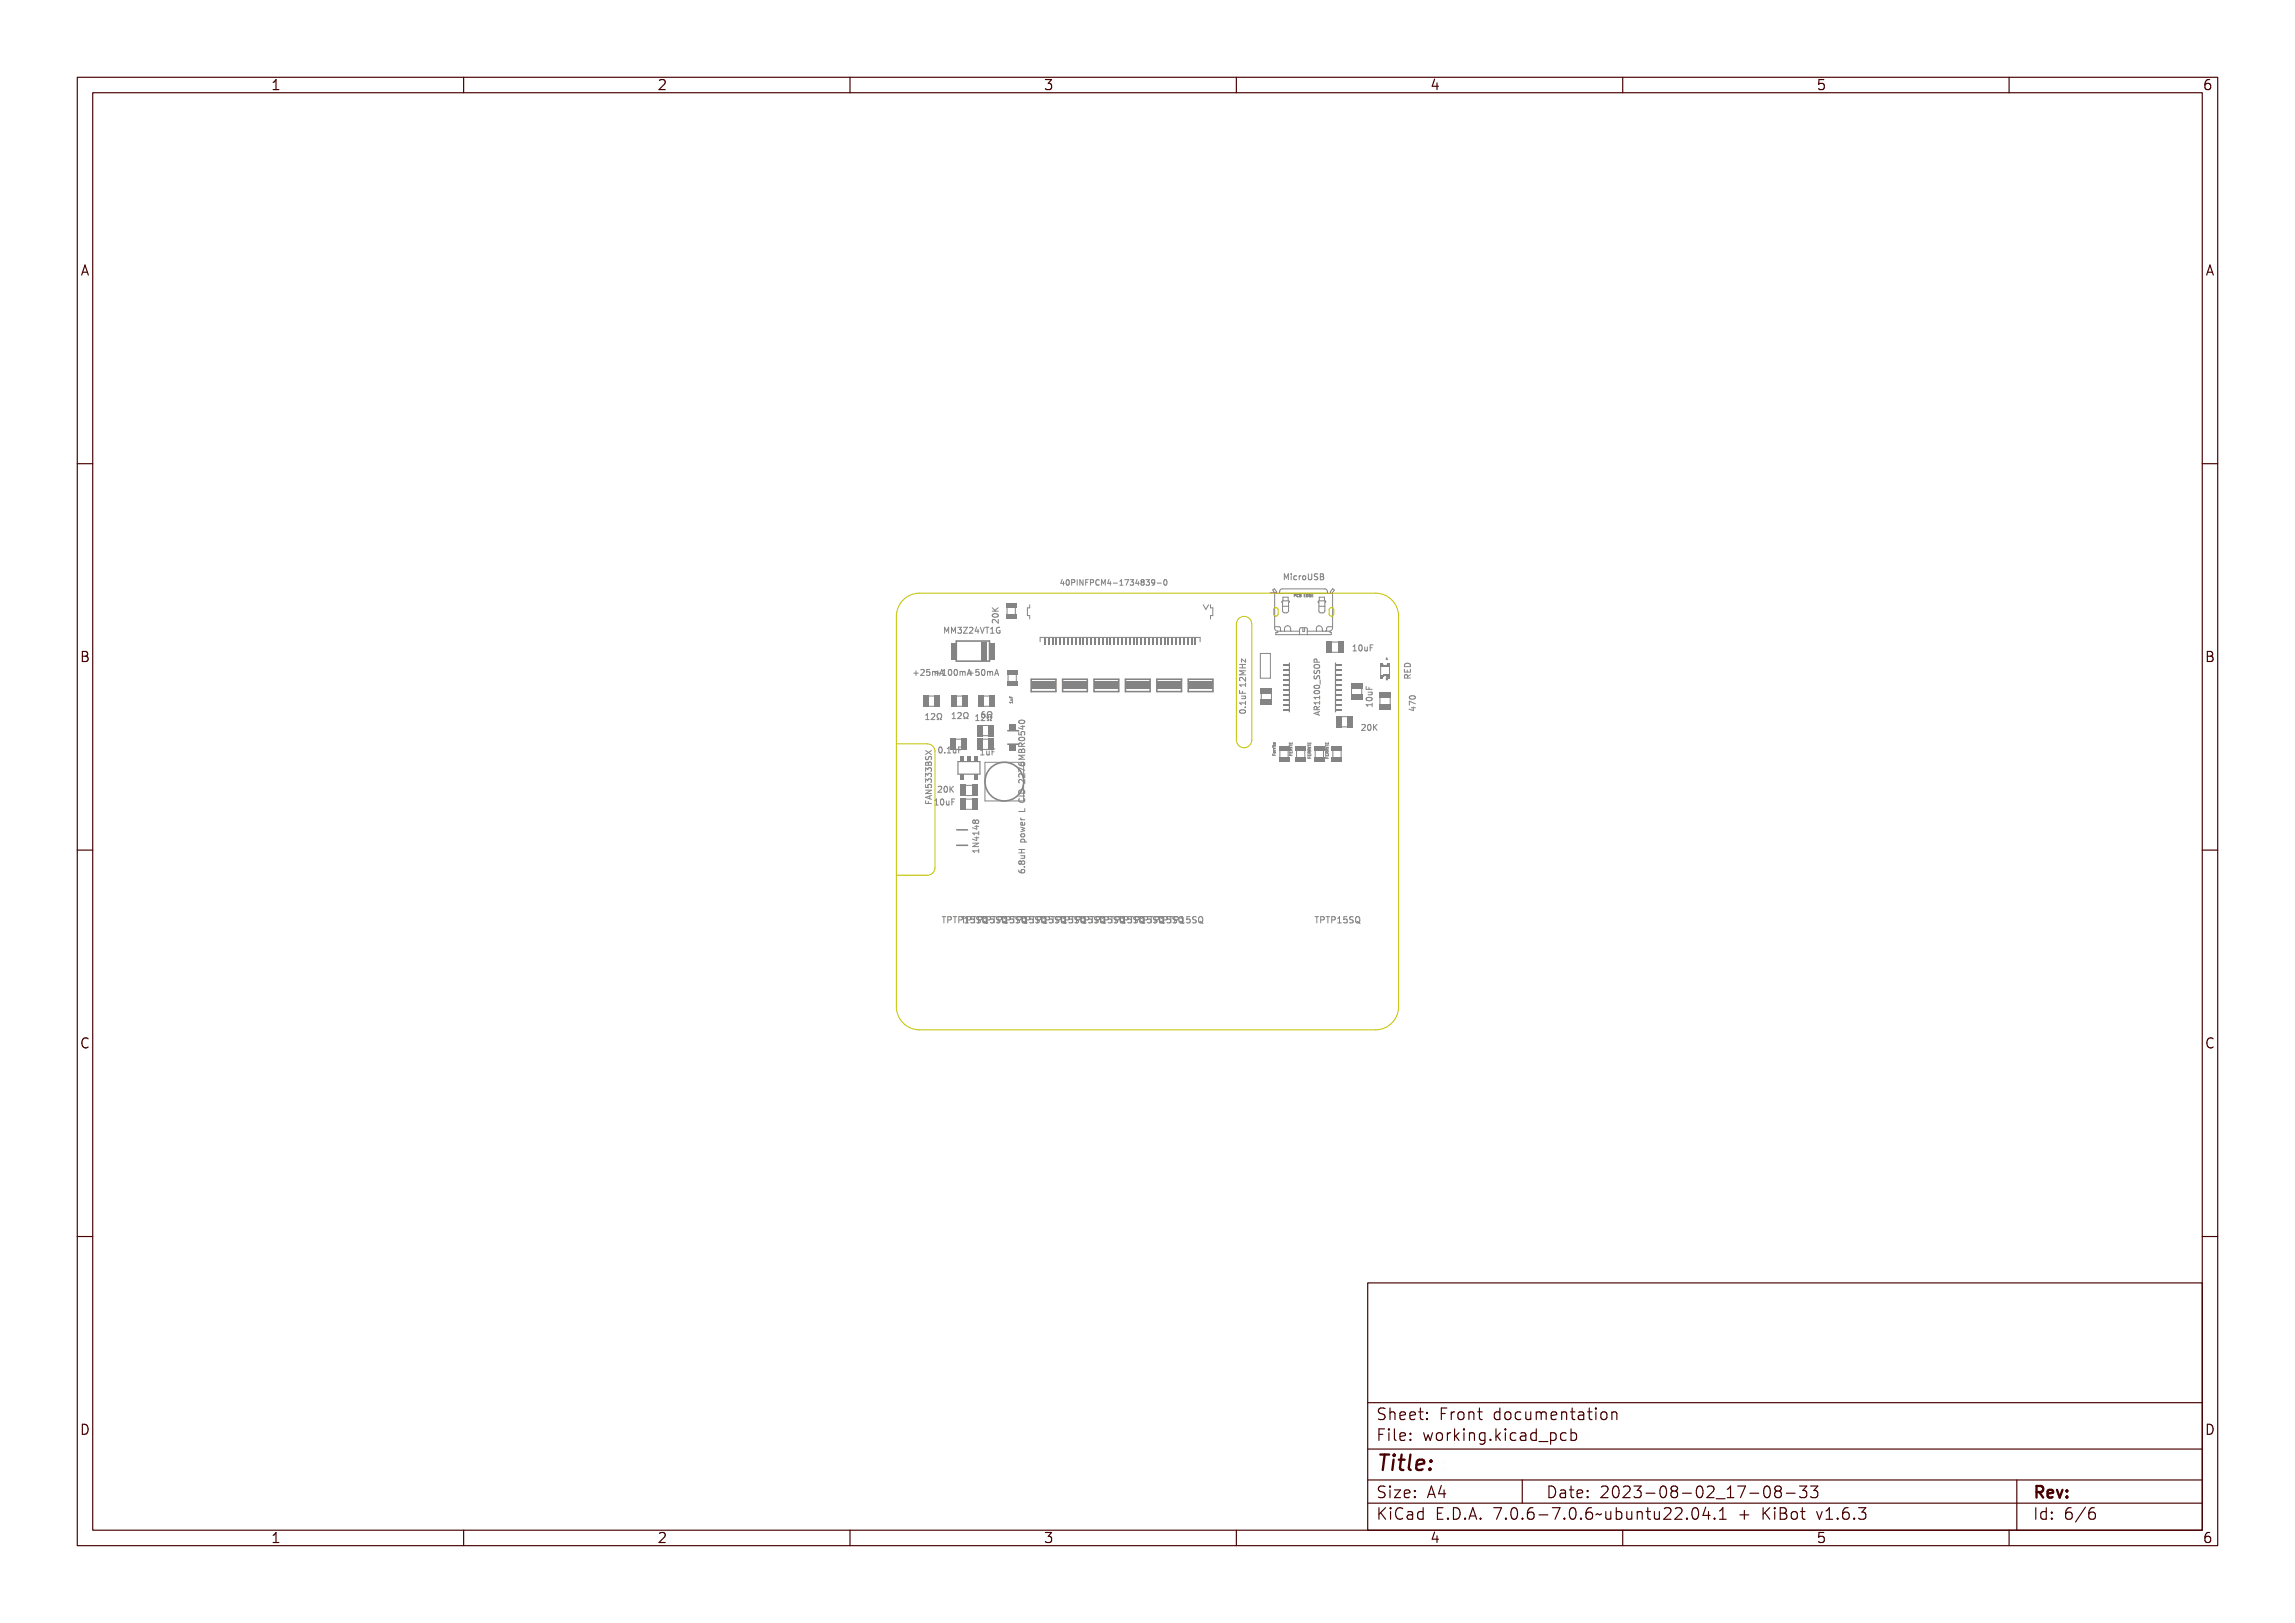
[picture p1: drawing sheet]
<svg xmlns="http://www.w3.org/2000/svg" width="297mm" height="210mm" viewBox="0 0 297 210" stroke-linecap="round" stroke-linejoin="round" font-family="sans-serif">
<defs><g id="words">
<text font-size="2.7" fill="#480000" x="178" y="190.3">Title:</text>
<g font-size="2" fill="#480000">
<text x="178" y="183.7">Sheet: Front documentation</text>
<text x="178" y="186.5">File: working.kicad_pcb</text>
<text x="178" y="193.9">Size: A4</text>
<text x="178" y="196.6">KiCad E.D.A. 7.0.6-7.0.6~ubuntu22.04.1 + KiBot v1.6.3</text>
<text x="200" y="193.9">Date: 2023-08-02_17-08-33</text>
<text x="263" y="196.6">Id: 6/6</text>
<text x="263" y="193.9">Rev:</text>
</g>
<g font-size="1.7" fill="#480000">
<text x="35" y="11.7">1</text>
<text x="85" y="11.7">2</text>
<text x="135" y="11.7">3</text>
<text x="185" y="11.7">4</text>
<text x="235" y="11.7">5</text>
<text x="285" y="11.7">6</text>
<text x="10.5" y="35.7">A</text>
<text x="285.5" y="35.7">A</text>
<text x="10.5" y="85.6">B</text>
<text x="285.5" y="85.6">B</text>
<text x="10.5" y="135.7">C</text>
<text x="285.5" y="135.7">C</text>
<text x="10.5" y="185.6">D</text>
<text x="285.5" y="185.6">D</text>
<text x="35" y="199.7">1</text>
<text x="85" y="199.7">2</text>
<text x="135" y="199.7">3</text>
<text x="185" y="199.7">4</text>
<text x="235" y="199.7">5</text>
<text x="285" y="199.7">6</text>
</g>
<g font-size="1.1" fill="#848484">
<text x="121.8" y="119.5">TPTP15SQTPTP15SQTPTP15SQTPTP15SQTPTP15SQTPTP15SQ</text>
<text x="124.4" y="119.5">TPTP15SQTPTP15SQTPTP15SQTPTP15SQTPTP15SQTPTP15SQ</text>
<text x="170.1" y="119.5">TPTP15SQ</text>
</g>
<g font-size="1" fill="#848484">
<text x="137.1" y="75.8">40PINFPCM4-1734839-0</text>
<text x="166.5" y="75">MicroUSB</text>
<text x="123.4" y="82">MM3Z24VT1G</text>
<text x="129.2" y="80.3" transform="rotate(-90 129.2 80.3)">20K</text>
<text x="119.1" y="87.4">+25mA+100mA +50mA</text>
<text x="174.9" y="84.3">10uF</text>
<text x="182.6" y="87.5" transform="rotate(-90 182.6 87.5)">RED</text>
<text x="119.6" y="93.1">12Ω</text>
<text x="123" y="93">12Ω</text>
<text x="126.6" y="93.3">12Ω</text>
<text x="126.9" y="92.9">6Ω</text>
<text x="176.1" y="94.5">20K</text>
<text x="177.6" y="91.2" transform="rotate(-90 177.6 91.2)">10uF</text>
<text x="183.2" y="92.1" transform="rotate(-90 183.2 92.1)">470</text>
<text x="121.5" y="97.5">0.1uF</text>
<text x="127" y="97.7">1uF</text>
<text x="121.2" y="104.2">10uF</text>
<text x="121.7" y="102.5">20K</text>
<text x="132.6" y="112.2" transform="rotate(-90 132.6 112.2)">6.8uH power L CID 2276</text>
</g>
<g font-size=".5" fill="#848484">
<text x="167.6" y="77.2">PCB EDGE</text>
<text x="167.2" y="97.8" transform="rotate(-90 167.2 97.8)">FERITE</text>
<text x="169.7" y="98.1" transform="rotate(-90 169.7 98.1)">FERRITE</text>
</g>
<g font-size=".3" fill="#848484">
<text x="179.3" y="85.4">A</text>
<text x="179.3" y="88">C</text>
</g>
</g></defs>
<g fill="none" stroke="#848484" stroke-width=".13">
<path d="M128.5 78.5l.3 .3 .4-.3v.1l-.4 .2 .4 .1v.1h-.7v-.1h.3l-.3-.3zM128.5 79.9a.48 .48 0 0 1 .6 .2v-.3h.1v.5l-.4-.3a.18 .18 0 0 0-.2 0 .18 .18 0 0 0 0 .3h-.1l-.1-.2zM128.5 79.2h.3a.31 .31 0 0 1 .4 .2 .44 .44 0 0 1-.4 .2 .44 .44 0 0 1-.4-.2zM128.5 79.3a.34 .34 0 0 1 .6 .2 .34 .34 0 0 1-.6-.2zM137.4 75.1h.1v.4h.1l-.1 .3h-.1v-.2h-.3zM137.4 75.1v.4h-.2zM137.8 75.1a.34 .34 0 0 1 .4 .3 .34 .34 0 0 1-.4 .3l-.1-.1zM137.9 75.1a.29 .29 0 0 1 .2 .3 .29 .29 0 0 1-.2 .3l-.1-.3zM138.3 75.1h.2a.23 .23 0 0 1 .3 .2 .23 .23 0 0 1-.4 .2v.3h-.1zM138.4 75.1h.1a.14 .14 0 0 1 .2 .2 .13 .13 0 0 1-.2 .1h-.1zM138.9 75.1h.4h-.1v.6h.1v.1h-.4v-.1h.2v-.6h-.2zM139.5 75.1h.1l.2 .5v-.5h.1v.7h-.1l-.3-.6v.6z"/>
<path d="M140.1 75.1h.4h-.3v.2h.3v.1h-.3v.4h-.1zM140.6 75.1h.2a.23 .23 0 0 1 .3 .2 .23 .23 0 0 1-.4 .2v.3h-.1zM140.7 75.1h.1a.14 .14 0 0 1 .2 .2 .13 .13 0 0 1-.2 .1h-.1zM141.3 75.1l.2-.1 .1 .2a.25 .25 0 0 0-.3 .2 .25 .25 0 0 0 .3 .2v.1a.35 .35 0 0 1-.4-.1 .35 .35 0 0 1 .1-.5zM141.7 75.1h.2l.1 .3 .1-.3h.1v.7h-.1v-.7l-.1 .4-.2-.4v.7h-.1zM142.6 75.1h.1v.4h.1l-.1 .3h-.1v-.2h-.3zM142.6 75.1v.4h-.2zM143 75.5h.3h-.3zM143.5 75.1h.3v.6h.1v.1h-.3v-.1h.1v-.6l-.2 .1zM144.1 75.1h.4l-.2 .7h-.1l.2-.7h-.3zM144.7 75.1a.21 .21 0 0 1 .3 0 .21 .21 0 0 1 0 .3 .22 .22 0 0 1 0 .3 .22 .22 0 0 1-.3-.1v.1a.16 .16 0 0 0 .2 0 .16 .16 0 0 0 .1-.2 .16 .16 0 0 0-.2-.1v-.1a.14 .14 0 0 0 .2-.2 .15 .15 0 0 0-.3 0zM145.5 75.1h.1v.4h.1l-.1 .3h-.1v-.2h-.3z"/>
<path d="M145.5 75.1v.4h-.2zM145.9 75.1a.2 .2 0 0 1 .3 0 .2 .2 0 0 1-.1 .3 .2 .2 0 0 1 .1 .3 .2 .2 0 0 1-.3 0 .2 .2 0 0 1 0-.3l-.1-.1zM146.4 75.1a.21 .21 0 0 1 .3 0 .21 .21 0 0 1 0 .3 .22 .22 0 0 1 0 .3 .22 .22 0 0 1-.3-.1v.1a.16 .16 0 0 0 .2 0 .16 .16 0 0 0 .1-.2 .16 .16 0 0 0-.2-.1l.1-.1a.14 .14 0 0 0 .1-.2 .15 .15 0 0 0-.3 0zM147 75.1h.1a.34 .34 0 0 1 .3 .3 .34 .34 0 0 1-.4 .3 .21 .21 0 0 0 .2 0 .21 .21 0 0 0 .1-.3 .22 .22 0 0 1-.3 0 .22 .22 0 0 1 0-.3zM147.6 75.5h.3h-.3zM148.2 75.1a.34 .34 0 0 1 .4 .3 .34 .34 0 0 1-.4 .3l-.1-.1zM148.3 75.1a.29 .29 0 0 1 .2 .3 .29 .29 0 0 1-.2 .3l-.1-.3zM149.4 75.3l-.1 .2-.2-.1v-.3l.2-.1 .1 .1v.5l-.1 .1h-.2M149.7 75.5h.6M150.7 75h.1a.38 .38 0 0 1 .2 .4 .38 .38 0 0 1-.2 .3 .48 .48 0 0 1-.1-.7zM166.5 74.3h.2l.1 .4 .1-.4h.2v.7h-.1v-.6l-.1 .4h-.1l-.2-.4v.6h-.1zM167.3 74.5h.2v.5h.2h-.5h.2v-.4z"/>
<path d="M167.4 74.3h.1v.1h-.1zM167.5 77.1h.1M167.6 76.9h-.1v.3M167.7 76.9h.1a.11 .11 0 0 1 .1 .1 .11 .11 0 0 1-.2 .1v.1zM167.7 76.9l.1 .2h-.1zM167.9 74.5h.3l.1 .1a.2 .2 0 0 0-.3 0 .2 .2 0 0 0 0 .3 .2 .2 0 0 0 .3 0v.1a.3 .3 0 0 1-.4 0 .3 .3 0 0 1 0-.5zM168 77h.1a.12 .12 0 0 0-.1 .1 .12 .12 0 0 0 .1 .1 .17 .17 0 0 1-.2 0 .17 .17 0 0 1 .1-.2zM168.2 76.9l.2 .1v.2h-.2zM168.2 77.1l.2 .1h-.2zM168.2 76.9l.2 .1h-.2zM168.6 74.5h.1a.15 .15 0 0 1 .1 0 .15 .15 0 0 1 .2 .1 .19 .19 0 0 0-.3 0 .19 .19 0 0 0-.1 .2v.2zM168.8 76.9h.1h-.1v.1h.1l-.1 .1v.1h.2h-.2z"/>
<path d="M169 76.9a.17 .17 0 0 1 .2 .2 .17 .17 0 0 1-.2 .1zM169.1 76.9a.13 .13 0 0 1 .1 .2 .13 .13 0 0 1-.1 .1zM169.2 74.6a.19 .19 0 0 1 .2 .2 .19 .19 0 0 1-.2 .1zM169.3 77h.2a.12 .12 0 0 0-.2 .1 .12 .12 0 0 0 .2 .1l-.1-.1h.1v.1a.16 .16 0 0 1-.2 0 .16 .16 0 0 1 0-.2zM169.6 76.9h.2h-.2v.1h.2l-.2 .1v.1h.2h-.2zM169.7 74.3h.1v.5a.14 .14 0 0 0 .1 .2 .14 .14 0 0 0 .2-.2v-.5h.1v.5a.25 .25 0 0 1-.3 .3 .25 .25 0 0 1-.2-.3zM169.8 76.9h.1M169.8 77.2h.1M170.4 74.3h.2h.2l-.1 .1a.14 .14 0 0 0-.2 0 .14 .14 0 0 0 0 .2 .24 .24 0 0 1 .3 .2 .24 .24 0 0 1-.2 .3 .24 .24 0 0 1-.3-.2 .18 .18 0 0 0 .3 .1 .18 .18 0 0 0 0-.3 .24 .24 0 0 1-.2-.1 .24 .24 0 0 1 0-.3zM170.9 74.3h.3a.18 .18 0 0 1 .2 .1 .18 .18 0 0 1-.1 .2 .21 .21 0 0 1 .1 .3 .21 .21 0 0 1-.2 .1h-.3zM171 74.7h.2a.14 .14 0 0 1 .1 .1 .14 .14 0 0 1-.1 .2h-.2zM171 74.4h.2a.12 .12 0 0 1 .1 .1 .12 .12 0 0 1-.1 .1h-.2z"/>
<path d="M118.2 87.1h.6M118.5 86.8v.6M119.2 87.1h.2v-.3h.1v.3h.2h-.2v.3h-.1v-.3h-.2zM119.7 92.4h.3v.7h.2h-.4h.1v-.6h-.2zM119.8 99.8v-.5l.3 .3v-.2h.4v.1v.3M119.8 97.1l.7 .5M119.8 86.7a.27 .27 0 0 1 .4 .1 .27 .27 0 0 1-.1 .4l-.2 .1h.4v.1h-.5l.3-.3a.18 .18 0 0 0 0-.3 .18 .18 0 0 0-.3 0zM119.8 97.9v.3l.1 .1 .2-.1 .2-.3h.2v.4M119.8 98.7l.2-.1 .1 .2 .1-.2h.2l.1 .1v.3h-.7zM119.8 98.2l.4 .2 .4-.2v.1l-.3 .1 .3 .2v.1l-.4-.2-.4 .2v-.1l.3-.2-.3-.1zM119.9 98.9a.15 .15 0 0 0 0 .3 .18 .18 0 0 0 .3-.2 .23 .23 0 0 1 .3-.1 .23 .23 0 0 1-.1 .4 .17 .17 0 0 0 .1-.3 .17 .17 0 0 0-.2 0 .24 .24 0 0 1-.3 .3 .24 .24 0 0 1-.1-.4zM119.9 99.5l.2-.1 .1 .2a.2 .2 0 0 1 .2-.2 .2 .2 0 0 1 .2 .3v.2h-.8z"/>
<path d="M119.9 99.6h.2v.2h-.2zM120.1 98.8v.2M120.3 99.5h.2v.3h-.3zM120.3 92.4a.27 .27 0 0 1 .4 .1 .27 .27 0 0 1-.1 .4l-.2 .2h.4h-.5l.3-.3a.18 .18 0 0 0 0-.3 .18 .18 0 0 0-.3 0zM120.5 86.7h.3v.1h-.2v.1a.28 .28 0 0 1 .3 .4 .28 .28 0 0 1-.5 .1v-.1a.2 .2 0 0 0 .3 .1 .2 .2 0 0 0 0-.3 .2 .2 0 0 0-.2 0zM120.5 97.1l-.7 .5M121 92.5a.33 .33 0 0 1 .4 .1 .33 .33 0 0 1-.1 .5h.2h-.3a.46 .46 0 0 0 0-.6 .42 .42 0 0 0-.1 .6h-.2h.1l-.1-.3zM121 86.9h.5l.1 .5h-.1l-.1-.5-.1 .5h-.1v-.5l-.1 .5h-.1zM121.6 96.8a.22 .22 0 0 1 .3 0l.1 .3a.31 .31 0 0 1-.2 .4 .45 .45 0 0 1-.2-.7zM121.7 93.1h.2M121.7 96.8a.31 .31 0 0 1 .2 .3 .31 .31 0 0 1-.2 .3l-.1-.3zM121.8 92.4l.1 .2-.1 .3"/>
<path d="M121.9 86.7h.1l.2 .7h-.1l-.1-.2h-.2l-.1 .2h-.1zM121.9 86.8l.1 .3h-.2zM122.1 87.1h.2v-.3h.1v.3h.2h-.2v.3h-.1v-.3h-.2zM122.2 81.9v-.7l.3 .5 .3-.5v.7M122.3 97.3h.2v.2h-.2zM122.8 86.7h.3v.6h.1v.1h-.4v-.1h.2v-.5h-.2zM122.8 96.7h.3v.7h.2v.1h-.5v-.1h.2v-.6h-.2zM123.2 92.3h.2v.6h.2v.1h-.4v-.1h.1v-.5h-.1zM123.4 81.2h.1l.2 .4 .1-.4h.1v.8h-.1v-.7l-.1 .4h-.1l-.1-.4v.7h-.1zM123.4 86.8a.22 .22 0 0 1 .4 0v.3a.31 .31 0 0 1-.2 .3 .45 .45 0 0 1-.2-.6zM123.4 96.9h.1v.4l.1 .1 .2-.1v-.4h.1v.6l-.1-.1a.18 .18 0 0 1-.3 .1 .18 .18 0 0 1-.1-.3zM123.5 86.8a.31 .31 0 0 1 .2 .3 .31 .31 0 0 1-.2 .2v-.2z"/>
<path d="M123.8 92.3a.27 .27 0 0 1 .4 .1 .27 .27 0 0 1-.2 .4l-.1 .1h.3v.1h-.5l.3-.4a.18 .18 0 0 0 0-.2 .18 .18 0 0 0-.2 0zM124 81.2h.2l.1 .4 .1-.4h.2v.8h-.1v-.7l-.2 .4-.2-.4v.7h-.1zM124 86.8a.22 .22 0 0 1 .4 0l.1 .3a.31 .31 0 0 1-.3 .3 .45 .45 0 0 1-.2-.6zM124.1 96.7h.4v.1h-.3v.2h.3v.1h-.3v.4h-.1zM124.2 86.8a.31 .31 0 0 1 .2 .3 .31 .31 0 0 1-.2 .2l-.1-.2zM124.4 92.4a.33 .33 0 0 1 .5 .1 .33 .33 0 0 1-.1 .4h.1v.1h-.3a.46 .46 0 0 0 0-.6 .42 .42 0 0 0 0 .6h-.3v-.1h.2l-.2-.2zM124.6 86.9h.5v.5h-.1v-.5l-.1 .5h-.1l-.1-.5v.5h-.1zM124.7 81.2a.23 .23 0 0 1 .3 0 .23 .23 0 0 1 0 .4 .23 .23 0 0 1 .1 .4 .23 .23 0 0 1-.4-.2 .18 .18 0 0 0 .2 .1 .18 .18 0 0 0 .1-.2 .18 .18 0 0 0-.2-.1v-.1a.15 .15 0 0 0 .2 0 .15 .15 0 0 0 0-.2 .15 .15 0 0 0-.3 0zM125.1 93h.2M125.2 92.2l.1 .2-.1 .4M125.3 81.2h.5l-.4 .7h.4v.1h-.5l.4-.7h-.4zM125.4 86.7h.1l.3 .7h-.1l-.1-.2h-.3v.2h-.1z"/>
<path d="M125.5 86.8l.1 .3h-.2zM125.9 81.3a.27 .27 0 0 1 .5 0 .27 .27 0 0 1-.2 .4l-.2 .2h.4v.1h-.5l.3-.4a.19 .19 0 0 0 0-.3 .19 .19 0 0 0-.3 0zM126.3 87.1h.2v-.3h.1v.3h.2h-.2v.3h-.1v-.3h-.2zM126.3 93.2h.4M126.4 92.6l-.1 .1M126.8 92.6l.2-.1v.7h.2v.1h-.4v-.1h.1v-.6h-.1zM126.8 81.2h.1v.5h.1l-.1 .3h-.1v-.2h-.3zM126.8 81.3v.4h-.2zM126.9 86.7h.4v.1h-.3v.1a.28 .28 0 0 1 .4 .4 .28 .28 0 0 1-.5 .1v-.1a.2 .2 0 0 0 .3 .1 .2 .2 0 0 0 0-.3 .2 .2 0 0 0-.3 0zM127.1 81.2h.1l.2 .7 .2-.7h.1l-.2 .8h-.2zM127.1 97h.3v.6h.2v.1h-.4v-.1h.1v-.5h-.2zM127.3 92.6a.27 .27 0 0 1 .5 0 .27 .27 0 0 1-.2 .4l-.1 .2h.3v.1h-.5l.3-.4a.19 .19 0 0 0 0-.3 .19 .19 0 0 0-.3 .1z"/>
<path d="M127.6 86.8a.22 .22 0 0 1 .4 0v.3a.31 .31 0 0 1-.2 .3 .45 .45 0 0 1-.2-.6zM127.7 86.8a.31 .31 0 0 1 .2 .3 .31 .31 0 0 1-.2 .2l-.1-.2zM127.7 81.2h.6v.1h-.2v.7h-.1v-.7h-.3zM127.7 97.1h.1v.5h.1l.2-.1v-.4h.1v.6l-.1-.1a.18 .18 0 0 1-.2 .1 .18 .18 0 0 1-.2-.2zM128 92.6a.33 .33 0 0 1 .4 .1 .33 .33 0 0 1 0 .5h.1v.1h-.3a.46 .46 0 0 0 0-.7 .42 .42 0 0 0 0 .7h-.3v-.1h.1l-.1-.2zM128.1 86.9h.5l.1 .5h-.1l-.1-.5-.1 .5-.1-.5-.1 .5h-.1zM128.4 97h.4h-.3v.3h.3v.1h-.3v.3h-.1zM128.5 81.3l.2-.1v.7h.2v.1h-.4v-.1h.1v-.6h-.1zM129 86.7h.1l.2 .7h-.1v-.2h-.3l-.1 .2h-.1zM129 86.8l.1 .3h-.2zM129.1 81.3l.2-.1 .2 .1v.1l-.1-.1a.29 .29 0 0 0-.3 .3 .29 .29 0 0 0 .3 .3v-.2h-.1v-.1h.2v.3a.34 .34 0 0 1-.4 0 .34 .34 0 0 1-.1-.5zM129.2 80.2v.4l-.5-.4"/>
<path d="M130.7 90.1v.2h.3M130.7 90.7h.3v-.1v.2h-.3v.1zM130.7 90.1v.1h.1l.1-.1v.1l.1 .1h-.3zM130.8 90.4h.2v.1l-.2 .1 .2-.1zM130.8 90.5h.2M130.8 90.2v.1M131 90.5h.1M131 90.5v.1h-.2M131 90.8v.2M131 90.9h-.3l.1 .1M131.8 94.7v.4h.4v-.4h.3l.1 .1-.1 .3M131.9 93.3a.46 .46 0 0 1 .7 .1 .44 .44 0 0 1-.8 0z"/>
<path d="M131.9 99.2l.7 .2v.1l-.6-.2v.3h-.1zM131.9 96.8h.7v.1h-.6l.4 .1v.1l-.4 .1h.6v.1h-.7v-.1l.4-.1-.4-.2zM131.9 94.4h.1v.3h.2a.28 .28 0 0 1 .3-.4 .28 .28 0 0 1 .1 .5h-.1a.2 .2 0 0 0 .1-.3 .2 .2 0 0 0-.3 0 .2 .2 0 0 0 0 .3h-.4zM131.9 93.8h.5l.1-.1v.1h.1v.1h-.1v.3h-.1l-.5-.3zM131.9 98.6h.1a.22 .22 0 0 0 0 .3 .22 .22 0 0 0 .2 0 .25 .25 0 0 1 .1-.4 .25 .25 0 0 1 .4 .2 .25 .25 0 0 1-.3 .3 .35 .35 0 0 1-.4 0 .35 .35 0 0 1-.1-.4zM131.9 95.5a.37 .37 0 0 1 .4-.1 .37 .37 0 0 1 .3 .3 .46 .46 0 0 1-.8-.1zM131.9 97h.2l.1 .1 .2-.2 .1 .1 .1 .4h-.8zM131.9 99.9a.48 .48 0 0 1 .7 .3v-.4v.5l-.3-.3a.18 .18 0 0 0-.3 0 .18 .18 0 0 0 0 .3h-.1v-.2zM131.9 96.3l.2-.1 .1 .1a.21 .21 0 0 1 .3-.1 .21 .21 0 0 1 .1 .2v.3h-.7zM131.9 95.7l.3-.1 .1 .1 .3-.2v.1l-.3 .3h.3v.2h-.7zM132 95l.3-.1a.31 .31 0 0 1 .4 .3 .44 .44 0 0 1-.4 .2 .44 .44 0 0 1-.4-.2zM132 93.1h.3a.31 .31 0 0 1 .4 .2 .44 .44 0 0 1-.4 .3 .44 .44 0 0 1-.4-.3z"/>
<path d="M132 95.1a.34 .34 0 0 1 .6 .2 .34 .34 0 0 1-.6-.2zM132 93.3a.34 .34 0 0 1 .6 .1 .34 .34 0 0 1-.6-.1zM132 93.9h.4v.2zM132 96.3h.2v.3h-.2zM132 95.7h.2v.2h-.2zM132.1 94h.5M132.2 97.1v.3M132.2 96.6v-.4h-.3l-.1 .4h.8M132.3 96.3h.2l.1 .3h-.3zM132.4 93.9v.5l-.6-.2M132.6 97.7h-.8l.6 .3-.6 .2M132.6 96.1l-.4 .3"/>
<path d="M160.4 86.4h.8M160.4 86h.8M160.4 89.3v.4h.8M160.5 87.9h.6v-.2h.1v.4h-.1v-.1h-.5v.1h-.1zM160.5 86.4h.7v.1h-.6l.4 .2-.4 .2h.6v.1h-.7v-.2l.3-.1-.3-.1zM160.5 85.8h.7v.1h-.3v.3h.3v.1h-.7v-.1h.3v-.3h-.3zM160.5 90.7h.6v-.2h.1v.4h-.1v-.1h-.5v.1h-.1zM160.5 89.3h.1v.3h.2v-.3h.1v.3h.3v.1h-.7zM160.5 91.9a.37 .37 0 0 1 .4-.1 .37 .37 0 0 1 .3 .4 .46 .46 0 0 1-.8-.2zM160.5 87.2a.47 .47 0 0 1 .6 .3v-.4h.1v.5l-.3-.3a.19 .19 0 0 0-.3-.1 .2 .2 0 0 0 0 .4l-.1-.1zM160.5 91.8h.3a.31 .31 0 0 1 .4 .2 .44 .44 0 0 1-.4 .2 .44 .44 0 0 1-.4-.2zM160.5 91.9a.34 .34 0 0 1 .6 .2 .34 .34 0 0 1-.6-.2z"/>
<path d="M160.7 85.2l.4 .4v-.4h.1v.5l-.5-.4v.3zM160.7 89.9h.5l-.1 .1a.18 .18 0 0 1 .1 .2 .18 .18 0 0 1-.2 .1h-.3l.4-.1v-.2h-.4zM160.7 90.1h.5M160.8 86v.4M160.8 89.4v.3M161.1 91.3h.1v.1h-.1zM161.1 90.1l.1 .3h-.5M161.1 91.5h.1M161.2 90.7v.5M161.2 91h-.8l.2 .2M161.2 85.3v.4l-.5-.4v.4M161.2 87.7v.4l-.6-.4-.2 .1 .1 .3"/>
<path d="M161.2 88.4v.4M161.2 88.6h-.8l.2 .2M161.2 86.8h-.8l.6 .3-.6 .2h.8M164.7 97.6v.1h.4M164.7 96.6v.1M164.7 96.7h.1zM164.7 96.6h.1M164.7 97.8l.1 .2h.1v-.2v.2h.2h-.4zM164.8 96.7h.2l.1-.1v.2l-.1-.1-.2 .1zM164.8 96.3l.1 .1 .2-.1v.1l-.3 .2-.1-.1zM164.8 97.1h.3M164.8 96.9h.3"/>
<path d="M164.8 96.4v.1M164.8 96.8h.1M164.8 97v.1M164.8 96.6h.3M164.8 97.2l.1 .1 .2 .1h-.3zM164.8 96.9l.1 .1 .2 .1h-.3zM164.8 97.1h.1M164.8 97.5h.2v.2v-.2l.1 .1a.13 .13 0 0 1-.2 .1 .13 .13 0 0 1-.1-.2zM164.8 96.1l.2-.1v.2v-.2l.1 .1a.14 .14 0 0 1-.2 .2 .13 .13 0 0 1-.1-.2zM164.9 97.1h.1M164.9 96.8v.1M164.9 97.6v.1z"/>
<path d="M164.9 96.1v.1zM164.9 97.6v.1M165 97.3v.1h-.2v-.1h.1v.1M165 96.1v.2l-.2-.1v-.1h.1v.2M165.1 96.4l-.1 .1h-.3M166.9 97.5v.2h.1l.1-.2v.2h.1h-.3zM166.9 97.2v.2h.1v-.2l.1 .2h.1v-.2v.2h-.3zM166.9 96.6v.1h.3v-.1v.2h-.3zM166.9 96.3v.1l.3 .1h-.3v.1zM166.9 96v.2h.1v-.2l.1 .2h.1v-.2v.2h-.3zM166.9 97h.2l.1-.1-.1 .2h.1h-.3zM166.9 97h.1v.1h-.1z"/>
<path d="M169.3 97.8v.2h.1l.1-.2v.2h.2h-.4zM169.3 97.5v.2h.1v-.2l.1 .2h.1l.1-.2v.2h-.4zM169.3 96.6v.1h.3l.1-.1v.2h-.1h-.3zM169.3 96.3v.1l.4 .1h-.4v.1zM169.3 96v.2h.1v-.2l.1 .2h.1l.1-.2v.2h-.4zM169.3 97.3h.2l.2-.1-.2 .1 .2 .1h-.4zM169.3 97h.2l.2-.1-.2 .2h.2h-.4zM169.3 97.3h.1l.1 .1h-.2zM169.3 97h.1l.1 .1h-.2zM170.1 86.1l.4-.1a.24 .24 0 0 1 .3 .2 .24 .24 0 0 1-.3 .3h-.2a.24 .24 0 0 1-.2-.2 .24 .24 0 0 1 0-.2zM170.1 86.7v.4h.2l.2-.3 .1-.1 .2 .2-.1 .3M170.1 87.4v.4h.2l.2-.3 .1-.1 .2 .2-.1 .2"/>
<path d="M170.1 92.3l.7-.2v.1l-.2 .1v.2l.2 .1v.1l-.7-.3zM170.1 91.2h.6v-.2h.1v.4h-.1v-.2h-.5v.2h-.1zM170.1 90.6h.6v-.2h.1v.4h-.1v-.1h-.5v.1h-.1zM170.1 90a.37 .37 0 0 1 .4-.2 .37 .37 0 0 1 .3 .4 .37 .37 0 0 1-.4 .1 .37 .37 0 0 1-.3-.3zM170.1 89.4a.37 .37 0 0 1 .4-.2 .37 .37 0 0 1 .3 .4 .37 .37 0 0 1-.4 .2 .37 .37 0 0 1-.3-.4zM170.1 88.7a.35 .35 0 0 1 .4-.1 .35 .35 0 0 1 .2 .4 .35 .35 0 0 1-.4 .1 .35 .35 0 0 1-.2-.3zM170.1 89.4a.35 .35 0 0 1 .4-.1 .35 .35 0 0 1 .2 .4 .35 .35 0 0 1-.4 .1 .35 .35 0 0 1-.2-.3zM170.1 88.2h.1a.15 .15 0 0 0 0 .3 .14 .14 0 0 0 .2-.2 .22 .22 0 0 1 .4-.1 .22 .22 0 0 1-.1 .4v-.1a.17 .17 0 0 0 0-.2 .17 .17 0 0 0-.2-.1 .17 .17 0 0 0 0 .3 .23 .23 0 0 1-.4 0 .23 .23 0 0 1 0-.3zM170.1 87.6h.1a.15 .15 0 0 0 0 .3 .14 .14 0 0 0 .2-.2 .22 .22 0 0 1 .4-.1 .22 .22 0 0 1-.1 .4v-.1a.17 .17 0 0 0 0-.2 .17 .17 0 0 0-.2 0 .17 .17 0 0 0 0 .2 .23 .23 0 0 1-.4 0 .23 .23 0 0 1 0-.3zM170.2 91.7l.2-.1 .1 .1 .3-.2v.1l-.3 .2v.1h.3v.1h-.7zM170.2 86.4h.2l.1 .3h.3v.1h-.7zM170.2 87h.4a.22 .22 0 0 1 .2 .2 .22 .22 0 0 1-.2 .2h-.1a.28 .28 0 0 1-.4-.2z"/>
<path d="M170.2 87.1a.31 .31 0 0 1 .5 .1 .31 .31 0 0 1-.3 .2 .31 .31 0 0 1-.2-.3zM170.2 90a.32 .32 0 0 1 .5 .1 .32 .32 0 0 1-.5-.1zM170.2 89.4a.32 .32 0 0 1 .5 .2 .32 .32 0 0 1-.5-.2zM170.2 92.4l.4-.1v.2zM170.2 91.7h.2v.2h-.2zM170.2 86.5h.2l.1 .2h-.3zM170.4 91.8v-.3h-.3v.3h.7M170.4 85.7v-.4h-.3v.4h.7M170.6 92.1v.4M170.8 92.1l-.7 .2 .7 .3M170.8 91.4l-.4 .3M170.8 90v.5"/>
<path d="M170.8 90.7v.4M170.8 90.9h-.7l.2 .2M170.8 90.2h-.7l.2 .3M170.8 88v.5M171 88.6v.6zM171.6 97.9v.2h.3M171.6 96.1v.2h.3v-.2M171.6 96.4v.2M171.6 97.6v.2h.3v-.2M171.6 96.7h.3M171.6 96.5h.3M171.6 97.8v.2h.1l.1-.2v.2h.1h-.3z"/>
<path d="M171.6 97.5v.2h.1v-.2l.1 .2h.1v-.2v.2h-.3zM171.6 96.6v.1h.3v-.1v.2h-.3zM171.6 96.3v.1l.3 .1h-.3v.1zM171.6 96v.2h.1v-.2l.1 .2h.1v-.2v.2h-.3zM171.6 97.3h.2l.1-.1-.1 .1 .1 .1h-.3zM171.6 97h.2l.1-.1-.1 .2h.1h-.3zM171.6 97.3h.1v.1h-.1zM171.6 97h.1v.1h-.1zM171.7 96.1v.2M171.7 97.7v.1M171.7 98v.1M171.7 97.1v-.2h-.1v.2h.3"/>
<path d="M171.7 97.5v-.2h-.1v.2h.3M171.9 97.3l-.2 .1M171.9 96.9l-.2 .1M175.1 83.5h.2v.7h.2v.1h-.4v-.1h.1v-.6h-.1zM175.7 83.6a.22 .22 0 0 1 .3 0l.1 .3a.31 .31 0 0 1-.2 .4 .45 .45 0 0 1-.2-.7zM175.8 83.6a.31 .31 0 0 1 .2 .3 .31 .31 0 0 1-.2 .3l-.1-.3zM176.2 93.8a.27 .27 0 0 1 .4 .1 .27 .27 0 0 1-.2 .4l-.1 .2h.3h-.5l.3-.3a.18 .18 0 0 0 0-.3 .18 .18 0 0 0-.2 0zM176.3 83.7h.1v.4l.1 .1 .1-.1v-.4h.1v.6l-.1-.1a.18 .18 0 0 1-.2 .1 .18 .18 0 0 1-.1-.3zM176.8 93.9a.22 .22 0 0 1 .4 0l.1 .3a.31 .31 0 0 1-.3 .4 .45 .45 0 0 1-.2-.7zM176.8 90.8h.7v-.2h.1v.4h-.1v-.1h-.6l.1 .2h-.1zM176.8 88.8h.1v.3h.3v-.3v.3h.4v.1h-.8zM176.9 83.5h.5v.1h-.4v.2h.3v.1h-.3v.4h-.1z"/>
<path d="M176.9 90.1l.3-.1a.31 .31 0 0 1 .4 .2 .44 .44 0 0 1-.4 .3 .44 .44 0 0 1-.4-.3zM176.9 90.2a.34 .34 0 0 1 .6 .1 .34 .34 0 0 1-.6-.1zM176.9 93.9a.31 .31 0 0 1 .2 .3 .31 .31 0 0 1-.2 .3v-.3zM177 89.4h.6l-.1 .1a.18 .18 0 0 1 .1 .2 .18 .18 0 0 1-.2 .1h-.4v-.1h.5v-.2h-.5zM177.4 93.8h.1v.3l.3-.3h.1l-.3 .3 .3 .4h-.1l-.2-.3-.1 .3h-.1zM181.8 86.3h.1v.4h.2v-.3h.1v.3h.3v-.4h.1v.5h-.8zM181.9 87h.2l.1 .1 .4-.2v.1l-.4 .2v.1h.4v.1h-.8zM181.9 85.8l.1-.1a.38 .38 0 0 1 .4 .1 .38 .38 0 0 1 .2 .4h-.8zM181.9 87.1h.2l.1 .2h-.3zM181.9 85.9l.4-.1 .2 .3h-.6zM182.4 91.6h.5l.1-.1v.1h.2v.2h-.2v.3h-.1l-.5-.3zM182.4 91l.8 .2v.1l-.7-.2v.3h-.1z"/>
<path d="M182.5 90.4l.3-.1a.31 .31 0 0 1 .4 .3 .44 .44 0 0 1-.4 .2 .44 .44 0 0 1-.4-.2zM182.5 90.5a.34 .34 0 0 1 .6 .1 .34 .34 0 0 1-.6-.1zM182.5 91.8h.4v.2zM119.8 103.6v.4h.7M119.8 100.5v-.4l.3 .2v-.2h.4v.1v.3M119.8 101.2v-.4l.3 .2v-.2h.4v.1v.3M119.8 101.5v.4h.3v-.3l.4-.1v.1v.3M119.8 102.2h.7l-.7 .5h.7M119.8 103.6h.1v.4h.2v-.3h.1v.3h.4v.1h-.8zM119.8 103.2l.8-.2v.1l-.2 .1v.2l.2 .1v.1l-.8-.3zM119.8 102.4h.8v.2l-.6 .2h.6v.1h-.8v-.1l.6-.3h-.6zM119.8 101.9h.1v.3h.2a.24 .24 0 0 1 .1-.3 .24 .24 0 0 1 .3 .1 .24 .24 0 0 1 0 .3 .19 .19 0 0 0 0-.3 .19 .19 0 0 0-.3 0 .19 .19 0 0 0 0 .3h-.4z"/>
<path d="M119.9 101.3h.2l.1 .1a.23 .23 0 0 1 .4-.1 .23 .23 0 0 1-.2 .4h.1a.17 .17 0 0 0 0-.3 .17 .17 0 0 0-.2 0 .17 .17 0 0 0-.1 .2l-.1-.1a.14 .14 0 0 0-.2-.1 .14 .14 0 0 0 0 .2v.1zM119.9 100.7h.2l.1 .1a.23 .23 0 0 1 .4-.1 .23 .23 0 0 1-.2 .4h.1a.17 .17 0 0 0 0-.3 .17 .17 0 0 0-.2 0 .17 .17 0 0 0-.1 .2l-.1-.1a.14 .14 0 0 0-.2-.1 .14 .14 0 0 0 0 .2v.1zM119.9 100.1h.2l.1 .1a.23 .23 0 0 1 .4-.1 .23 .23 0 0 1-.2 .4l.1-.1a.17 .17 0 0 0 0-.2 .17 .17 0 0 0-.2 0 .17 .17 0 0 0-.1 .2l-.1-.1a.14 .14 0 0 0-.2-.1 .14 .14 0 0 0 0 .2v.1zM119.9 103.3l.4-.1v.2zM120.1 103.7v.3M120.3 103v.4M120.5 102.9l-.7 .3 .7 .2M121.3 103.5l.3-.1v.7h.1v.1h-.4v-.1h.2v-.6l-.2 .1zM121.8 101.8a.27 .27 0 0 1 .4 .1 .27 .27 0 0 1-.2 .4l-.1 .2h.3h-.4l.2-.3a.18 .18 0 0 0 .1-.3 .18 .18 0 0 0-.3 0zM121.8 102.1l-.4 .4h.5M121.9 118.7h.6v.1h-.3v.7h-.1v-.7h-.2zM121.9 103.5a.22 .22 0 0 1 .4 0l.1 .3a.31 .31 0 0 1-.3 .4 .45 .45 0 0 1-.2-.7z"/>
<path d="M122.1 103.5a.31 .31 0 0 1 .2 .3 .31 .31 0 0 1-.2 .3l-.1-.3zM122.4 101.9a.22 .22 0 0 1 .4 0l.1 .3a.31 .31 0 0 1-.3 .4 .45 .45 0 0 1-.2-.7zM122.5 103.6h.1v.4l.1 .1 .2-.1v-.4h.1v.6l-.1-.1a.18 .18 0 0 1-.3 .1 .18 .18 0 0 1-.1-.2zM122.6 101.9a.31 .31 0 0 1 .2 .3 .31 .31 0 0 1-.2 .3l-.1-.3zM122.6 118.7h.2a.26 .26 0 0 1 .3 .3 .26 .26 0 0 1-.4 .1v.4h-.1zM122.7 118.8h.1a.15 .15 0 0 1 .2 .1 .15 .15 0 0 1-.2 .1h-.1zM123 101.8h.1v.3l.3-.3h.1l-.2 .3 .3 .4h-.2l-.2-.3-.1 .3h-.1zM123.2 118.7h.6v.1h-.3v.7h-.1v-.7h-.2zM123.2 103.4h.4v.1h-.3v.2h.3v.1h-.3v.4h-.1zM123.9 118.7h.2a.26 .26 0 0 1 .3 .3 .26 .26 0 0 1-.4 .1v.4h-.1zM124 118.8h.1a.15 .15 0 0 1 .2 .1 .15 .15 0 0 1-.2 .1h-.1zM124.4 118.7h.6v.1h-.2v.7h-.1v-.7h-.3z"/>
<path d="M124.6 118.7h.3v.7h.1v.1h-.4v-.1h.2v-.6h-.2zM125.1 118.7h.3a.26 .26 0 0 1 .2 .3 .26 .26 0 0 1-.4 .1v.4h-.1zM125.2 118.7h.4v.1h-.3v.1a.29 .29 0 0 1 .3 .4 .29 .29 0 0 1-.4 .1v-.1a.21 .21 0 0 0 .3 .1 .21 .21 0 0 0 0-.3 .21 .21 0 0 0-.3 0zM125.2 118.8h.2a.15 .15 0 0 1 .1 .1 .15 .15 0 0 1-.1 .1h-.2zM125.7 118.7h.6v.1h-.2v.7h-.1v-.7h-.3zM125.9 109.1h.8l-.8 .4h.8M125.9 118.7h.3l.1 .1a.17 .17 0 0 0-.3-.1 .17 .17 0 0 0 .1 .3 .25 .25 0 0 1 .2 .2 .25 .25 0 0 1-.2 .3 .25 .25 0 0 1-.3-.2 .19 .19 0 0 0 .3 .1 .19 .19 0 0 0 0-.3 .25 .25 0 0 1-.2-.1 .25 .25 0 0 1 0-.3zM125.9 110.1h.7v-.2h.1v.5h-.1v-.2h-.6l.1 .2h-.1zM125.9 109.3h.8v.1l-.6 .3h.6v.1h-.8v-.1l.7-.3h-.7zM125.9 108.8h.5l.1-.1v.1h.2v.1h-.2v.3h-.1l-.5-.3zM125.9 108.2h.7v-.1h.1v.4h-.1v-.2h-.6l.1 .2h-.1zM125.9 107.5h.5l.1-.1v.1h.2v.1h-.2v.3h-.1l-.5-.3z"/>
<path d="M126 106.9l.2-.1 .1 .2a.22 .22 0 0 1 .3-.1 .22 .22 0 0 1 0 .3 .22 .22 0 0 1-.3 0 .21 .21 0 0 1-.3 0 .21 .21 0 0 1 0-.3zM126 108.9h.4v.2zM126 107.6h.4v.3zM126.1 108.4h.6M126.1 106.9h.6M126.2 106.3l.2-.2h.2l.1 .2-.1 .2h-.1h-.2l-.1-.1M126.2 106.3l-.1-.2-.2 .2v.2h.1l.2-.1M126.2 106.3v.1M126.4 108.3v.5l-.6-.2M126.4 106.8v.5l-.6-.2M126.4 118.7h.3a.26 .26 0 0 1 .2 .3 .26 .26 0 0 1-.4 .1v.4h-.1zM126.5 118.8a.25 .25 0 0 1 .3-.1 .25 .25 0 0 1 .2 .2v.3l-.2 .2 .1 .1v.1l-.4-.2v-.3z"/>
<path d="M126.5 118.8h.2a.15 .15 0 0 1 .1 .1 .15 .15 0 0 1-.1 .1h-.2zM126.6 118.8a.33 .33 0 0 1 .3 .2 .33 .33 0 0 1-.2 .4l-.1-.2zM126.7 107.6v.4M126.7 109.9v.4M126.7 110.1h-.8l.2 .2M126.7 107.8h-.8l.2 .2M126.9 118.7h.7v.1h-.3v.7h-.1v-.7h-.3zM127.1 118.7h.3v.7h.2v.1h-.5v-.1h.2v-.6h-.2zM127.7 118.7h.2a.26 .26 0 0 1 .3 .3 .26 .26 0 0 1-.4 .1v.4h-.1zM127.7 118.7h.4v.1h-.3v.1a.29 .29 0 0 1 .4 .4 .29 .29 0 0 1-.5 .1v-.1a.21 .21 0 0 0 .3 .1 .21 .21 0 0 0 0-.3 .21 .21 0 0 0-.3 0zM127.8 118.8h.1a.15 .15 0 0 1 .2 .1 .15 .15 0 0 1-.2 .1h-.1zM128.2 118.7h.7v.1h-.3v.7h-.1v-.7h-.3z"/>
<path d="M128.4 118.7h.4v.1a.17 .17 0 0 0-.2-.1 .17 .17 0 0 0 0 .3 .25 .25 0 0 1 .3 .2 .25 .25 0 0 1-.2 .3 .25 .25 0 0 1-.3-.2 .19 .19 0 0 0 .2 .1 .19 .19 0 0 0 .1-.3 .25 .25 0 0 1-.3-.1 .25 .25 0 0 1 0-.3zM129 118.7h.2a.26 .26 0 0 1 .3 .3 .26 .26 0 0 1-.4 .1v.4h-.1zM129.1 118.8a.25 .25 0 0 1 .2-.1 .25 .25 0 0 1 .2 .2v.3l-.1 .2 .1 .1-.1 .1-.3-.2-.1-.3zM129.1 118.8h.1a.15 .15 0 0 1 .2 .1 .15 .15 0 0 1-.2 .1h-.1zM129.2 118.8a.33 .33 0 0 1 .2 .2 .33 .33 0 0 1-.1 .4l-.2-.2zM129.5 118.7h.6v.1h-.3v.7h-.1v-.7h-.2zM129.7 118.7h.2v.7h.2v.1h-.4v-.1h.1v-.6h-.1zM130.2 118.7h.2a.26 .26 0 0 1 .3 .3 .26 .26 0 0 1-.4 .1v.4h-.1zM130.3 118.7h.4v.1h-.3v.1a.29 .29 0 0 1 .3 .4 .29 .29 0 0 1-.4 .1v-.1a.21 .21 0 0 0 .2 .1 .21 .21 0 0 0 .1-.3 .21 .21 0 0 0-.3 0zM130.3 118.8h.1a.15 .15 0 0 1 .2 .1 .15 .15 0 0 1-.2 .1h-.1zM130.8 118.7h.6v.1h-.3v.7h-.1v-.7h-.2zM131 118.7h.3l.1 .1a.17 .17 0 0 0-.3-.1 .17 .17 0 0 0 0 .3 .25 .25 0 0 1 .3 .2 .25 .25 0 0 1-.2 .3 .25 .25 0 0 1-.3-.2 .19 .19 0 0 0 .3 .1 .19 .19 0 0 0 0-.3 .25 .25 0 0 1-.3-.1 .25 .25 0 0 1 .1-.3z"/>
<path d="M131.5 118.7h.3a.26 .26 0 0 1 .2 .3 .26 .26 0 0 1-.4 .1v.4h-.1zM131.6 118.8a.25 .25 0 0 1 .3-.1 .25 .25 0 0 1 .1 .2l.1 .3-.2 .2 .1 .1-.1 .1-.3-.2-.1-.3zM131.6 118.8h.2a.15 .15 0 0 1 .1 .1 .15 .15 0 0 1-.1 .1h-.2zM131.7 118.8a.33 .33 0 0 1 .3 .2 .33 .33 0 0 1-.2 .4l-.1-.2zM131.8 112.6l.1 .2 .1 .1h.5l.1-.1-.1-.3-.3 .1-.1 .2 .2 .1M131.9 109.1h.7v.1h-.3v.3h.3v.1h-.7v-.1h.3v-.3h-.3zM131.9 104.5h.7v-.4v.5h-.7zM131.9 102.3h.1v.2h.6v-.2v.4v-.1h-.6v.1h-.1zM131.9 111.7h.1a.22 .22 0 0 0 0 .2 .22 .22 0 0 0 .2 .1 .25 .25 0 0 1 .1-.4 .25 .25 0 0 1 .4 .2 .25 .25 0 0 1-.3 .3 .35 .35 0 0 1-.4 0 .35 .35 0 0 1-.1-.4zM131.9 102.9h.1v.1a.28 .28 0 0 0 .3 .3 .28 .28 0 0 0 .2-.4h.1a.35 .35 0 0 1-.1 .4 .35 .35 0 0 1-.4 .1l-.2-.2zM131.9 110.5l.2-.1 .1 .1a.22 .22 0 0 1 .4-.1 .22 .22 0 0 1 0 .4 .22 .22 0 0 1-.4-.1 .21 .21 0 0 1-.3 .1 .21 .21 0 0 1 0-.3zM131.9 100.5a.48 .48 0 0 1 .7 .3v-.4v.5l-.3-.3a.18 .18 0 0 0-.3 0 .18 .18 0 0 0 0 .3h-.1v-.2z"/>
<path d="M132 101.7h.1a.38 .38 0 0 1 .4 0 .38 .38 0 0 1 .1 .4h-.7zM132 118.7h.6v.1h-.2v.7h-.1v-.7h-.3zM132 101.8h.4l.2 .2h-.6zM132.1 109.8h.5v.1a.18 .18 0 0 1 0 .2 .18 .18 0 0 1-.2 .1h-.3v-.1h.4v-.2h-.4zM132.1 106.6l.5 .1v.1l-.3 .1 .3 .1v.1l-.5 .1v-.1l.4-.1-.3-.1v-.1h.3l-.4-.1zM132.1 105.4h.1a.19 .19 0 0 0 0 .2 .19 .19 0 0 0 .2 .1h.2v.1h-.5v-.1h.1l-.1-.2zM132.1 106.1l.3-.1v.4a.23 .23 0 0 0 .1-.4 .29 .29 0 0 1 .1 .4 .29 .29 0 0 1-.4 .1 .29 .29 0 0 1-.1-.4zM132.1 107.9a.27 .27 0 0 1 .4 0 .27 .27 0 0 1 .1 .3l.3 .1h-.8zM132.2 106.1h.1v.3l-.1-.1zM132.2 118.7h.3v.7h.1v.1h-.4v-.1h.2v-.6h-.2zM132.2 108l.4 .1a.19 .19 0 0 1-.2 .2 .19 .19 0 0 1-.2-.3zM132.2 107.4h.4a.19 .19 0 0 1-.2 .2 .19 .19 0 0 1-.2-.2z"/>
<path d="M132.5 111.2h.1v.1h-.1zM132.8 118.7h.2a.26 .26 0 0 1 .2 .3 .26 .26 0 0 1-.3 .1v.4h-.1zM132.8 118.7h.4v.1h-.3v.1a.29 .29 0 0 1 .4 .4 .29 .29 0 0 1-.5 .1v-.1a.21 .21 0 0 0 .3 .1 .21 .21 0 0 0 0-.3 .21 .21 0 0 0-.3 0zM132.9 118.8h.1a.15 .15 0 0 1 .1 .1 .15 .15 0 0 1-.1 .1h-.1zM133.3 118.7h.6v.1h-.2v.7h-.1v-.7h-.3zM133.5 118.7h.3l.1 .1a.17 .17 0 0 0-.3-.1 .17 .17 0 0 0 .1 .3 .25 .25 0 0 1 .2 .2 .25 .25 0 0 1-.2 .3 .25 .25 0 0 1-.3-.2 .19 .19 0 0 0 .3 .1 .19 .19 0 0 0 .1-.3 .25 .25 0 0 1-.3-.1 .25 .25 0 0 1 0-.3zM134.1 118.7h.2a.26 .26 0 0 1 .2 .3 .26 .26 0 0 1-.3 .1v.4h-.1zM134.1 118.8a.25 .25 0 0 1 .3-.1 .25 .25 0 0 1 .2 .2v.3l-.1 .2 .1 .1-.1 .1-.4-.2v-.3zM134.2 118.8h.1a.15 .15 0 0 1 .1 .1 .15 .15 0 0 1-.1 .1h-.1zM134.3 118.8a.33 .33 0 0 1 .2 .2 .33 .33 0 0 1-.2 .4l-.1-.2zM134.6 118.7h.6v.1h-.3v.7h-.1v-.7h-.2zM134.7 118.7h.3v.7h.2v.1h-.5v-.1h.2v-.6h-.2z"/>
<path d="M135.3 118.7h.2a.26 .26 0 0 1 .3 .3 .26 .26 0 0 1-.4 .1v.4h-.1zM135.4 118.7h.4v.1h-.3v.1a.29 .29 0 0 1 .3 .4 .29 .29 0 0 1-.5 .1v-.1a.21 .21 0 0 0 .3 .1 .21 .21 0 0 0 .1-.3 .21 .21 0 0 0-.3 0zM135.4 118.8h.1a.15 .15 0 0 1 .2 .1 .15 .15 0 0 1-.2 .1h-.1zM135.9 118.7h.6v.1h-.3v.7h-.1v-.7h-.2zM136 118.7h.4v.1a.17 .17 0 0 0-.2-.1 .17 .17 0 0 0 0 .3 .25 .25 0 0 1 .3 .2 .25 .25 0 0 1-.2 .3 .25 .25 0 0 1-.3-.2 .19 .19 0 0 0 .3 .1 .19 .19 0 0 0 0-.3 .25 .25 0 0 1-.3-.1 .25 .25 0 0 1 0-.3zM136.6 118.7h.2a.26 .26 0 0 1 .3 .3 .26 .26 0 0 1-.4 .1v.4h-.1zM136.7 118.8a.25 .25 0 0 1 .3-.1 .25 .25 0 0 1 .1 .2v.3l-.1 .2 .1 .1-.1 .1-.3-.2-.1-.3zM136.7 118.8h.1a.15 .15 0 0 1 .2 .1 .15 .15 0 0 1-.2 .1h-.1zM136.8 118.8a.33 .33 0 0 1 .3 .2 .33 .33 0 0 1-.2 .4l-.2-.2zM137.1 118.7h.6v.1h-.2v.7h-.1v-.7h-.3zM137.3 118.7h.3v.7h.1v.1h-.4v-.1h.2v-.6h-.2zM137.8 118.7h.3a.26 .26 0 0 1 .2 .3 .26 .26 0 0 1-.4 .1v.4h-.1z"/>
<path d="M137.9 118.7h.4v.1h-.3v.1a.29 .29 0 0 1 .3 .4 .29 .29 0 0 1-.4 .1v-.1a.21 .21 0 0 0 .3 .1 .21 .21 0 0 0 0-.3 .21 .21 0 0 0-.3 0zM137.9 118.8h.2a.15 .15 0 0 1 .1 .1 .15 .15 0 0 1-.1 .1h-.2zM138.4 118.7h.6v.1h-.2v.7h-.1v-.7h-.3zM138.6 118.7h.3l.1 .1a.17 .17 0 0 0-.3-.1 .17 .17 0 0 0 .1 .3 .25 .25 0 0 1 .2 .2 .25 .25 0 0 1-.2 .3 .25 .25 0 0 1-.3-.2 .19 .19 0 0 0 .3 .1 .19 .19 0 0 0 0-.3 .25 .25 0 0 1-.2-.1 .25 .25 0 0 1 0-.3zM139.1 118.7h.3a.26 .26 0 0 1 .2 .3 .26 .26 0 0 1-.4 .1v.4h-.1zM139.2 118.8a.25 .25 0 0 1 .3-.1 .25 .25 0 0 1 .2 .2v.3l-.2 .2 .1 .1v.1l-.4-.2v-.3zM139.2 118.8h.2a.15 .15 0 0 1 .1 .1 .15 .15 0 0 1-.1 .1h-.2zM139.3 118.8a.33 .33 0 0 1 .3 .2 .33 .33 0 0 1-.2 .4l-.1-.2zM139.6 118.7h.7v.1h-.3v.7h-.1v-.7h-.3zM139.8 118.7h.3v.7h.2v.1h-.5v-.1h.2v-.6h-.2zM140.4 118.7h.2a.26 .26 0 0 1 .3 .3 .26 .26 0 0 1-.4 .1v.4h-.1zM140.4 118.7h.4v.1h-.3v.1a.29 .29 0 0 1 .4 .4 .29 .29 0 0 1-.5 .1v-.1a.21 .21 0 0 0 .3 .1 .21 .21 0 0 0 0-.3 .21 .21 0 0 0-.3 0z"/>
<path d="M140.5 118.8h.1a.15 .15 0 0 1 .2 .1 .15 .15 0 0 1-.2 .1h-.1zM140.9 118.7h.7v.1h-.3v.7h-.1v-.7h-.3zM141.1 118.7h.4v.1a.17 .17 0 0 0-.2-.1 .17 .17 0 0 0 0 .3 .25 .25 0 0 1 .3 .2 .25 .25 0 0 1-.2 .3 .25 .25 0 0 1-.3-.2 .19 .19 0 0 0 .2 .1 .19 .19 0 0 0 .1-.3 .25 .25 0 0 1-.3-.1 .25 .25 0 0 1 0-.3zM141.7 118.7h.2a.26 .26 0 0 1 .3 .3 .26 .26 0 0 1-.4 .1v.4h-.1zM141.8 118.8a.25 .25 0 0 1 .2-.1 .25 .25 0 0 1 .2 .2v.3l-.1 .2 .1 .1-.1 .1-.3-.2-.1-.3zM141.8 118.8h.1a.15 .15 0 0 1 .2 .1 .15 .15 0 0 1-.2 .1h-.1zM141.9 118.8a.33 .33 0 0 1 .2 .2 .33 .33 0 0 1-.1 .4l-.2-.2zM142.2 118.7h.6v.1h-.3v.7h-.1v-.7h-.2zM142.4 118.7h.2v.7h.2v.1h-.4v-.1h.1v-.6h-.1zM142.9 118.7h.2a.26 .26 0 0 1 .3 .3 .26 .26 0 0 1-.4 .1v.4h-.1zM143 118.7h.4v.1h-.3v.1a.29 .29 0 0 1 .3 .4 .29 .29 0 0 1-.4 .1v-.1a.21 .21 0 0 0 .2 .1 .21 .21 0 0 0 .1-.3 .21 .21 0 0 0-.3 0zM143 118.8h.1a.15 .15 0 0 1 .2 .1 .15 .15 0 0 1-.2 .1h-.1z"/>
<path d="M143.5 118.7h.6v.1h-.3v.7h-.1v-.7h-.2zM143.7 118.7h.3l.1 .1a.17 .17 0 0 0-.3-.1 .17 .17 0 0 0 0 .3 .25 .25 0 0 1 .3 .2 .25 .25 0 0 1-.2 .3 .25 .25 0 0 1-.3-.2 .19 .19 0 0 0 .3 .1 .19 .19 0 0 0 0-.3 .25 .25 0 0 1-.3-.1 .25 .25 0 0 1 .1-.3zM144.2 118.7h.3a.26 .26 0 0 1 .2 .3 .26 .26 0 0 1-.4 .1v.4h-.1zM144.3 118.8a.25 .25 0 0 1 .3-.1 .25 .25 0 0 1 .1 .2l.1 .3-.2 .2 .1 .1-.1 .1-.3-.2-.1-.3zM144.3 118.8h.2a.15 .15 0 0 1 .1 .1 .15 .15 0 0 1-.1 .1h-.2zM144.4 118.8a.33 .33 0 0 1 .3 .2 .33 .33 0 0 1-.2 .4l-.1-.2zM144.7 118.7h.6v.1h-.2v.7h-.1v-.7h-.3zM144.9 118.7h.3v.7h.1v.1h-.4v-.1h.2v-.6h-.2zM145.5 118.7h.2a.26 .26 0 0 1 .2 .3 .26 .26 0 0 1-.3 .1v.4h-.1zM145.5 118.7h.4v.1h-.3v.1a.29 .29 0 0 1 .4 .4 .29 .29 0 0 1-.5 .1v-.1a.21 .21 0 0 0 .3 .1 .21 .21 0 0 0 0-.3 .21 .21 0 0 0-.3 0zM145.6 118.8h.1a.15 .15 0 0 1 .1 .1 .15 .15 0 0 1-.1 .1h-.1zM146 118.7h.6v.1h-.2v.7h-.1v-.7h-.3z"/>
<path d="M146.2 118.7h.3l.1 .1a.17 .17 0 0 0-.3-.1 .17 .17 0 0 0 .1 .3 .25 .25 0 0 1 .2 .2 .25 .25 0 0 1-.2 .3 .25 .25 0 0 1-.3-.2 .19 .19 0 0 0 .3 .1 .19 .19 0 0 0 .1-.3 .25 .25 0 0 1-.3-.1 .25 .25 0 0 1 0-.3zM146.8 118.7h.2a.26 .26 0 0 1 .2 .3 .26 .26 0 0 1-.3 .1v.4h-.1zM146.8 118.8a.25 .25 0 0 1 .3-.1 .25 .25 0 0 1 .2 .2v.3l-.1 .2 .1 .1-.1 .1-.4-.2v-.3zM146.9 118.8h.1a.15 .15 0 0 1 .1 .1 .15 .15 0 0 1-.1 .1h-.1zM147 118.8a.33 .33 0 0 1 .2 .2 .33 .33 0 0 1-.2 .4l-.1-.2zM147.3 118.7h.6v.1h-.3v.7h-.1v-.7h-.2zM147.4 118.7h.3v.7h.2v.1h-.5v-.1h.2v-.6h-.2zM148 118.7h.2a.26 .26 0 0 1 .3 .3 .26 .26 0 0 1-.4 .1v.4h-.1zM148.1 118.7h.4v.1h-.3v.1a.29 .29 0 0 1 .3 .4 .29 .29 0 0 1-.5 .1v-.1a.21 .21 0 0 0 .3 .1 .21 .21 0 0 0 .1-.3 .21 .21 0 0 0-.3 0zM148.1 118.8h.1a.15 .15 0 0 1 .2 .1 .15 .15 0 0 1-.2 .1h-.1zM148.6 118.7h.6v.1h-.3v.7h-.1v-.7h-.2zM148.7 118.7h.4v.1a.17 .17 0 0 0-.2-.1 .17 .17 0 0 0 0 .3 .25 .25 0 0 1 .3 .2 .25 .25 0 0 1-.2 .3 .25 .25 0 0 1-.3-.2 .19 .19 0 0 0 .3 .1 .19 .19 0 0 0 0-.3 .25 .25 0 0 1-.3-.1 .25 .25 0 0 1 0-.3z"/>
<path d="M149.3 118.7h.2a.26 .26 0 0 1 .3 .3 .26 .26 0 0 1-.4 .1v.4h-.1zM149.4 118.8a.25 .25 0 0 1 .3-.1 .25 .25 0 0 1 .1 .2v.3l-.1 .2 .1 .1-.1 .1-.3-.2-.1-.3zM149.4 118.8h.1a.15 .15 0 0 1 .2 .1 .15 .15 0 0 1-.2 .1h-.1zM149.5 118.8a.33 .33 0 0 1 .3 .2 .33 .33 0 0 1-.2 .4l-.2-.2zM149.8 118.7h.6v.1h-.2v.7h-.1v-.7h-.3zM150 118.7h.3v.7h.1v.1h-.4v-.1h.2v-.6h-.2zM150.5 118.7h.3a.26 .26 0 0 1 .2 .3 .26 .26 0 0 1-.4 .1v.4h-.1zM150.6 118.7h.4v.1h-.3v.1a.29 .29 0 0 1 .3 .4 .29 .29 0 0 1-.4 .1v-.1a.21 .21 0 0 0 .3 .1 .21 .21 0 0 0 0-.3 .21 .21 0 0 0-.3 0zM150.6 118.8h.2a.15 .15 0 0 1 .1 .1 .15 .15 0 0 1-.1 .1h-.2zM151.1 118.7h.6v.1h-.2v.7h-.1v-.7h-.3zM151.3 118.7h.3l.1 .1a.17 .17 0 0 0-.3-.1 .17 .17 0 0 0 .1 .3 .25 .25 0 0 1 .2 .2 .25 .25 0 0 1-.2 .3 .25 .25 0 0 1-.3-.2 .19 .19 0 0 0 .3 .1 .19 .19 0 0 0 0-.3 .25 .25 0 0 1-.2-.1 .25 .25 0 0 1 0-.3zM151.8 118.7h.3a.26 .26 0 0 1 .2 .3 .26 .26 0 0 1-.4 .1v.4h-.1z"/>
<path d="M151.9 118.8a.25 .25 0 0 1 .3-.1 .25 .25 0 0 1 .2 .2v.3l-.2 .2 .1 .1v.1l-.4-.2v-.3zM151.9 118.8h.2a.15 .15 0 0 1 .1 .1 .15 .15 0 0 1-.1 .1h-.2zM152 118.8a.33 .33 0 0 1 .3 .2 .33 .33 0 0 1-.2 .4l-.1-.2zM152.5 118.7h.3v.7h.2v.1h-.5v-.1h.2v-.6h-.2zM153.1 118.7h.4v.1h-.3v.1a.29 .29 0 0 1 .4 .4 .29 .29 0 0 1-.5 .1v-.1a.21 .21 0 0 0 .3 .1 .21 .21 0 0 0 0-.3 .21 .21 0 0 0-.3 0zM153.8 118.7h.4v.1a.17 .17 0 0 0-.2-.1 .17 .17 0 0 0 0 .3 .25 .25 0 0 1 .3 .2 .25 .25 0 0 1-.2 .3 .25 .25 0 0 1-.3-.2 .19 .19 0 0 0 .2 .1 .19 .19 0 0 0 .1-.3 .25 .25 0 0 1-.3-.1 .25 .25 0 0 1 0-.3zM154.5 118.8a.25 .25 0 0 1 .2-.1 .25 .25 0 0 1 .2 .2v.3l-.1 .2 .1 .1-.1 .1-.3-.2-.1-.3zM154.6 118.8a.33 .33 0 0 1 .2 .2 .33 .33 0 0 1-.1 .4l-.2-.2zM155.2 119.4h.3M155.2 118.6h.1a.27 .27 0 0 1 .4 .3l-.2 .5M155.3 119.2l.2 .2M155.5 119.4l.2 .1"/>
<path d="M170.1 118.7h.6v.1h-.2v.7h-.1v-.7h-.3zM170.9 118.7h.2a.26 .26 0 0 1 .2 .3 .26 .26 0 0 1-.3 .1v.4h-.1zM171 118.8h.1a.15 .15 0 0 1 .1 .1 .15 .15 0 0 1-.1 .1h-.1zM171.4 118.7h.6v.1h-.2v.7h-.1v-.7h-.3zM172.2 118.7h.2a.26 .26 0 0 1 .2 .3 .26 .26 0 0 1-.3 .1v.4h-.1zM172.3 118.8h.1a.15 .15 0 0 1 .1 .1 .15 .15 0 0 1-.1 .1h-.1zM172.8 118.7h.3v.7h.2v.1h-.5v-.1h.2v-.6h-.2zM173.5 118.7h.4v.1h-.3v.1a.29 .29 0 0 1 .3 .4 .29 .29 0 0 1-.5 .1v-.1a.21 .21 0 0 0 .3 .1 .21 .21 0 0 0 .1-.3 .21 .21 0 0 0-.3 0zM174.1 118.7h.4v.1a.17 .17 0 0 0-.2-.1 .17 .17 0 0 0 0 .3 .25 .25 0 0 1 .3 .2 .25 .25 0 0 1-.2 .3 .25 .25 0 0 1-.3-.2 .19 .19 0 0 0 .3 .1 .19 .19 0 0 0 0-.3 .25 .25 0 0 1-.3-.1 .25 .25 0 0 1 0-.3zM174.8 118.8a.25 .25 0 0 1 .3-.1 .25 .25 0 0 1 .1 .2v.3l-.1 .2 .1 .1-.1 .1-.3-.2-.1-.3zM174.9 118.8a.33 .33 0 0 1 .3 .2 .33 .33 0 0 1-.2 .4l-.2-.2zM175.5 118.6h.1a.27 .27 0 0 1 .4 .3v.2a.27 .27 0 0 1-.2 .3 .27 .27 0 0 1-.3 0"/>
<path d="M175.6 119.2l.4 .3"/>
<circle cx="128.8" cy="79.4" r=".07"/>
<circle cx="137.9" cy="75.4" r=".06"/>
<circle cx="146" cy="75.6" r=".14"/>
<circle cx="146" cy="75.2" r=".12"/>
<circle cx="147.2" cy="75.3" r=".16"/>
<circle cx="148.3" cy="75.4" r=".06"/>
<circle cx="169.3" cy="74.8" r=".28"/>
<circle cx="121.8" cy="97.1" r=".07"/>
<circle cx="123.6" cy="87" r=".07"/>
<circle cx="124.2" cy="87" r=".07"/>
<circle cx="127.8" cy="87" r=".07"/>
<circle cx="132.3" cy="95.2" r=".07"/>
<circle cx="132.3" cy="93.3" r=".07"/>
<circle cx="132.4" cy="98.8" r=".17"/>
<circle cx="160.8" cy="92" r=".07"/>
<circle cx="170.5" cy="90.1" r=".06"/>
<circle cx="170.5" cy="89.5" r=".06"/>
<circle cx="175.9" cy="83.9" r=".07"/>
<circle cx="177" cy="94.2" r=".07"/>
<circle cx="177.2" cy="90.3" r=".07"/>
<circle cx="182.8" cy="90.6" r=".07"/>
<circle cx="122.1" cy="103.8" r=".07"/>
<circle cx="122.6" cy="102.2" r=".07"/>
<circle cx="126.1" cy="107.1" r=".13"/>
<circle cx="126.5" cy="107.1" r=".15"/>
<circle cx="132.1" cy="110.6" r=".13"/>
<circle cx="132.3" cy="107.5" r=".28"/>
<circle cx="132.4" cy="111.8" r=".17"/>
<circle cx="132.4" cy="110.6" r=".15"/>
</g>
<path d="M145.6 87.9h3.2v1.6h-3.2z" fill="none" stroke="#848484" stroke-width=".2"/>
<path d="M145.7 88.2h3.1v1h-3.1z" fill-rule="evenodd" fill="#848484"/>
<path d="M137.5 87.9h3.2v1.6h-3.2z" fill="none" stroke="#848484" stroke-width=".2"/>
<path d="M137.6 88.2h3.1v1h-3.1z" fill-rule="evenodd" fill="#848484"/>
<path d="M127.2 95.7h.7" fill="none" stroke="#848484" stroke-width=".13"/>
<g fill="#848484">
<path d="M127.9 95.6h.8v1.4h-.8z" fill-rule="evenodd"/>
<path d="M126.5 95.6h.7v1.4h-.7z" fill-rule="evenodd"/>
</g>
<path d="M127.2 93.9h.7M127.2 95.2h.7" fill="none" stroke="#848484" stroke-width=".13"/>
<g fill="#848484">
<path d="M126.5 93.8h.7v1.5h-.7z" fill-rule="evenodd"/>
<path d="M127.9 93.8h.8v1.5h-.8z" fill-rule="evenodd"/>
</g>
<path d="M172.4 83.1h.8M172.4 84.4h.8" fill="none" stroke="#848484" stroke-width=".13"/>
<g fill="#848484">
<path d="M171.7 83h.7v1.5h-.7z" fill-rule="evenodd"/>
<path d="M173.1 83h.8v1.5h-.8z" fill-rule="evenodd"/>
</g>
<path d="M174.9 89.1v.7M176.2 89.1v.7" fill="none" stroke="#848484" stroke-width=".13"/>
<g fill="#848484">
<path d="M174.8 88.4h1.5v.7h-1.5z" fill-rule="evenodd"/>
<path d="M174.8 89.8h1.5v.8h-1.5z" fill-rule="evenodd"/>
</g>
<path d="M178.6 90.3v.8M179.9 90.3v.8" fill="none" stroke="#848484" stroke-width=".13"/>
<g fill="#848484">
<path d="M178.5 91.1h1.5v.7h-1.5z" fill-rule="evenodd"/>
<path d="M178.5 89.6h1.5v.8h-1.5z" fill-rule="evenodd"/>
</g>
<path d="M123.6 95.7h.8M163.1 84.6h1.3v3.2h-1.3z" fill="none" stroke="#848484" stroke-width=".13"/>
<g fill="#848484">
<path d="M122.9 95.6h.8v1.4h-.8z" fill-rule="evenodd"/>
<path d="M124.4 95.6h.7v1.4h-.7z" fill-rule="evenodd"/>
</g>
<path d="M170.2 97.1v1M171.3 97.1v1" fill="none" stroke="#848484" stroke-width=".13"/>
<g fill="#848484">
<path d="M170.1 96.6h1.3v.6h-1.3z" fill-rule="evenodd"/>
<path d="M170.1 98h1.3v.6h-1.3z" fill-rule="evenodd"/>
</g>
<path d="M123.7 90.1h.8M123.8 91.4h.7" fill="none" stroke="#848484" stroke-width=".13"/>
<g fill="#848484">
<path d="M123 90h.8v1.4h-.8z" fill-rule="evenodd"/>
<path d="M124.5 90h.7v1.4h-.7z" fill-rule="evenodd"/>
</g>
<path d="M125 101.6h.8M125 102.9h.8" fill="none" stroke="#848484" stroke-width=".13"/>
<g fill="#848484">
<path d="M124.3 101.6h.8v1.4h-.8z" fill-rule="evenodd"/>
<path d="M125.8 101.6h.7v1.4h-.7z" fill-rule="evenodd"/>
</g>
<path d="M153.8 87.9h3.2v1.6h-3.2z" fill="none" stroke="#848484" stroke-width=".2"/>
<path d="M153.8 88.2h3.1v1h-3.1z" fill-rule="evenodd" fill="#848484"/>
<path d="M123.8 82.9h4.3v2.6h-4.3z" fill="none" stroke="#848484" stroke-width=".2"/>
<g fill="#848484">
<path d="M128.1 83.1h.6v2.2h-.6z" fill-rule="evenodd"/>
<path d="M127 83h.7v2.5h-.7z" fill-rule="evenodd"/>
<path d="M123.1 83.1h.6v2.2h-.6z" fill-rule="evenodd"/>
</g>
<path d="M133.3 78.3v.4h-.3v1h.3v.4M155.7 78.3l.4 .6 .3-.6M156.7 78.3v.4h.3v1h-.3v.4M134.6 83.1v-.6h20.7v.6" fill="none" stroke="#848484" stroke-width=".13"/>
<g fill="#848484">
<path d="M135.1 82.5h.2v.9h-.2z" fill-rule="evenodd"/>
<path d="M135.6 82.5h.2v.9h-.2z" fill-rule="evenodd"/>
<path d="M136.1 82.5h.2v.9h-.2z" fill-rule="evenodd"/>
<path d="M136.6 82.5h.2v.9h-.2z" fill-rule="evenodd"/>
<path d="M137.1 82.5h.2v.9h-.2z" fill-rule="evenodd"/>
<path d="M137.6 82.5h.2v.9h-.2z" fill-rule="evenodd"/>
<path d="M138.1 82.5h.2v.9h-.2z" fill-rule="evenodd"/>
<path d="M138.6 82.5h.2v.9h-.2z" fill-rule="evenodd"/>
<path d="M139.1 82.5h.2v.9h-.2z" fill-rule="evenodd"/>
<path d="M139.6 82.5h.2v.9h-.2z" fill-rule="evenodd"/>
<path d="M140.1 82.5h.2v.9h-.2z" fill-rule="evenodd"/>
<path d="M140.6 82.5h.2v.9h-.2z" fill-rule="evenodd"/>
<path d="M141.1 82.5h.2v.9h-.2z" fill-rule="evenodd"/>
<path d="M141.6 82.5h.2v.9h-.2z" fill-rule="evenodd"/>
<path d="M142.1 82.5h.2v.9h-.2z" fill-rule="evenodd"/>
<path d="M142.6 82.5h.2v.9h-.2z" fill-rule="evenodd"/>
<path d="M143.1 82.5h.2v.9h-.2z" fill-rule="evenodd"/>
<path d="M143.6 82.5h.2v.9h-.2z" fill-rule="evenodd"/>
<path d="M144.1 82.5h.2v.9h-.2z" fill-rule="evenodd"/>
<path d="M144.6 82.5h.2v.9h-.2z" fill-rule="evenodd"/>
<path d="M145.1 82.5h.2v.9h-.2z" fill-rule="evenodd"/>
<path d="M145.6 82.5h.2v.9h-.2z" fill-rule="evenodd"/>
<path d="M146.1 82.5h.2v.9h-.2z" fill-rule="evenodd"/>
<path d="M146.6 82.5h.2v.9h-.2z" fill-rule="evenodd"/>
<path d="M147.1 82.5h.2v.9h-.2z" fill-rule="evenodd"/>
<path d="M147.6 82.5h.2v.9h-.2z" fill-rule="evenodd"/>
<path d="M148.1 82.5h.2v.9h-.2z" fill-rule="evenodd"/>
<path d="M148.6 82.5h.2v.9h-.2z" fill-rule="evenodd"/>
<path d="M149.1 82.5h.2v.9h-.2z" fill-rule="evenodd"/>
<path d="M149.6 82.5h.2v.9h-.2z" fill-rule="evenodd"/>
<path d="M150.1 82.5h.2v.9h-.2z" fill-rule="evenodd"/>
<path d="M150.6 82.5h.2v.9h-.2z" fill-rule="evenodd"/>
<path d="M151.1 82.5h.2v.9h-.2z" fill-rule="evenodd"/>
<path d="M151.6 82.5h.2v.9h-.2z" fill-rule="evenodd"/>
<path d="M152.1 82.5h.2v.9h-.2z" fill-rule="evenodd"/>
<path d="M152.6 82.5h.2v.9h-.2z" fill-rule="evenodd"/>
<path d="M153.1 82.5h.2v.9h-.2z" fill-rule="evenodd"/>
<path d="M153.6 82.5h.2v.9h-.2z" fill-rule="evenodd"/>
<path d="M154.1 82.5h.2v.9h-.2z" fill-rule="evenodd"/>
<path d="M154.6 82.5h.2v.9h-.2z" fill-rule="evenodd"/>
</g>
<path d="M173.7 92.7h.7M173.7 94.1h.7" fill="none" stroke="#848484" stroke-width=".13"/>
<g fill="#848484">
<path d="M172.9 92.7h.8v1.4h-.8z" fill-rule="evenodd"/>
<path d="M174.4 92.7h.7v1.4h-.7z" fill-rule="evenodd"/>
</g>
<path d="M127.5 98.6h5v5h-5zM125 104.7h.8M125 103.4h.8" fill="none" stroke="#848484" stroke-width=".13"/>
<circle cx="130" cy="101.1" r="2.5" fill="none" stroke="#848484" stroke-width=".2"/>
<g fill="#848484">
<path d="M125.7 103.3h.8v1.5h-.8z" fill-rule="evenodd"/>
<path d="M124.3 103.3h.7v1.5h-.7z" fill-rule="evenodd"/>
</g>
<path d="M130.3 78.5v1M131.4 78.5v1" fill="none" stroke="#848484" stroke-width=".13"/>
<g fill="#848484">
<path d="M130.2 78h1.3v.6h-1.3z" fill-rule="evenodd"/>
<path d="M130.2 79.4h1.3v.6h-1.3z" fill-rule="evenodd"/>
</g>
<path d="M127.3 90.1h.8M127.3 91.4h.8" fill="none" stroke="#848484" stroke-width=".13"/>
<g fill="#848484">
<path d="M126.6 90h.7v1.4h-.7z" fill-rule="evenodd"/>
<path d="M128 90h.8v1.4h-.8z" fill-rule="evenodd"/>
</g>
<path d="M120.2 90.1h.8M120.2 91.4h.8" fill="none" stroke="#848484" stroke-width=".13"/>
<g fill="#848484">
<path d="M119.5 90h.7v1.4h-.7z" fill-rule="evenodd"/>
<path d="M120.9 90h.8v1.4h-.8z" fill-rule="evenodd"/>
</g>
<path d="M141.6 87.9h3.2v1.6h-3.2z" fill="none" stroke="#848484" stroke-width=".2"/>
<path d="M141.6 88.2h3.1v1h-3.1z" fill-rule="evenodd" fill="#848484"/>
<path d="M166.9 85.8v6.3M172.8 85.8v6.3" fill="none" stroke="#848484" stroke-width=".15"/>
<g fill="#848484">
<path d="M172.8 85.9h.9v.2h-.9z" fill-rule="evenodd"/>
<path d="M166 85.9h.9v.2h-.9z" fill-rule="evenodd"/>
<path d="M172.8 86.6h.9v.2h-.9z" fill-rule="evenodd"/>
<path d="M166 86.6h.9v.2h-.9z" fill-rule="evenodd"/>
<path d="M172.8 87.2h.9v.2h-.9z" fill-rule="evenodd"/>
<path d="M166 87.2h.9v.2h-.9z" fill-rule="evenodd"/>
<path d="M172.8 87.9h.9v.2h-.9z" fill-rule="evenodd"/>
<path d="M166 87.9h.9v.2h-.9z" fill-rule="evenodd"/>
<path d="M172.8 88.5h.9v.2h-.9z" fill-rule="evenodd"/>
<path d="M166 88.5h.9v.2h-.9z" fill-rule="evenodd"/>
<path d="M172.8 89.2h.9v.2h-.9z" fill-rule="evenodd"/>
<path d="M166 89.2h.9v.2h-.9z" fill-rule="evenodd"/>
<path d="M172.8 89.8h.9v.2h-.9z" fill-rule="evenodd"/>
<path d="M166 89.8h.9v.2h-.9z" fill-rule="evenodd"/>
<path d="M172.8 90.5h.9v.2h-.9z" fill-rule="evenodd"/>
<path d="M166 90.5h.9v.2h-.9z" fill-rule="evenodd"/>
<path d="M172.8 91.1h.9v.2h-.9z" fill-rule="evenodd"/>
<path d="M166 91.1h.9v.2h-.9z" fill-rule="evenodd"/>
<path d="M172.8 91.8h.9v.2h-.9z" fill-rule="evenodd"/>
<path d="M166 91.8h.9v.2h-.9z" fill-rule="evenodd"/>
</g>
<path d="M130.4 94.6h1.4M130.4 96.3h1.4" fill="none" stroke="#848484" stroke-width=".2"/>
<g fill="#848484">
<path d="M130.7 93.7h.8v.7h-.8z" fill-rule="evenodd"/>
<path d="M130.7 96.4h.8v.7h-.8z" fill-rule="evenodd"/>
</g>
<path d="M167.8 97.1v1M168.9 97.1v1" fill="none" stroke="#848484" stroke-width=".13"/>
<g fill="#848484">
<path d="M167.7 96.6h1.3v.6h-1.3z" fill-rule="evenodd"/>
<path d="M167.7 98h1.3v.6h-1.3z" fill-rule="evenodd"/>
</g>
<g fill="none" stroke="#848484" stroke-width=".13">
<path d="M178.7 86.3v1M178.9 85.9a.35 .35 0 0 0 .3 .3 .35 .35 0 0 0 .4-.3M178.9 87.7a.35 .35 0 0 1 .3-.3 .35 .35 0 0 1 .4 .3M179.8 86.3v1.4"/>
<circle cx="179.7" cy="87.6" r=".1"/>
</g>
<g fill="#848484">
<path d="M179.5 87.7h.4v.1h-.4z" fill-rule="evenodd"/>
<path d="M179.5 85.8h.4v.5h-.4z" fill-rule="evenodd"/>
<path d="M179.5 87.3h.3v.2h-.3z" fill-rule="evenodd"/>
<path d="M179.4 87.3h.2v.2h-.2z" fill-rule="evenodd"/>
<path d="M179.4 86h.2v.3h-.2z" fill-rule="evenodd"/>
<path d="M179 87.3h.4v.2h-.4z" fill-rule="evenodd"/>
<path d="M179 86.1h.4v.2h-.4z" fill-rule="evenodd"/>
<path d="M178.9 87.3h.2v.2h-.2z" fill-rule="evenodd"/>
<path d="M178.9 86h.2v.3h-.2z" fill-rule="evenodd"/>
<path d="M178.6 87.3h.3v.5h-.3z" fill-rule="evenodd"/>
<path d="M178.6 85.8h.3v.5h-.3z" fill-rule="evenodd"/>
</g>
<g fill="none" stroke="#848484" stroke-width=".13">
<path d="M164.4 76.7h.8v-.1l-.3-.4-.2 .1 .3 .5M165.6 76.8l.1-.4 .2-.2h5.5a.42 .42 0 0 1 .4 .6M166 78h.1M166 77.7l.8 .1v.2l-.1 1.2a.45 .45 0 0 1-.7-.2v-1M166 78.4h.8M166.7 77.7v-.4h-.7v.4l-.1 .2 .1 .1M170.7 77.7l.8 .1v.2l-.1 1.2a.45 .45 0 0 1-.7-.2v-1l-.1-.1 .1-.2v-.4h.7v.4M170.7 78.4h.8M172.2 76.8v-.2l.3-.4 .2 .1-.3 .5M165 81.1h.7l.1 .6M165.4 81.7l-.4-.2v-.2v-4.5h7.5l-.1 4.6-.4 .3h-2.8M165.4 81.7v.1h-.3v.3h7.2v-.3h-.2v-.1"/>
<path d="M165.4 81.7h2.8M166.2 81.7v-.3a.4 .4 0 0 1 .4-.4 .4 .4 0 0 1 .4 .4v.3M168.2 82.1v-.7l.2-.2 .7 .1 .1 .8M168.6 81.2v.5h.2v-.5M170.4 81.7v-.6a.46 .46 0 0 1 .6 0 .46 .46 0 0 1 .2 .5v.1M172.4 81.1h-.5a.48 .48 0 0 0-.3 .5l-.1 .1M172.5 97.1v1M173.6 97.1v1"/>
</g>
<g fill="#848484">
<path d="M172.4 96.6h1.3v.6h-1.3z" fill-rule="evenodd"/>
<path d="M172.4 98h1.3v.6h-1.3z" fill-rule="evenodd"/>
</g>
<path d="M163.2 89.7v.8M164.5 89.7v.8" fill="none" stroke="#848484" stroke-width=".13"/>
<g fill="#848484">
<path d="M163.2 89h1.4v.7h-1.4z" fill-rule="evenodd"/>
<path d="M163.2 90.4h1.4v.8h-1.4z" fill-rule="evenodd"/>
</g>
<path d="M133.5 87.9h3.2v1.6h-3.2zM123.8 109.4h1.4M123.8 107.4h1.4" fill="none" stroke="#848484" stroke-width=".2"/>
<path d="M133.5 88.2h3.1v1h-3.1z" fill-rule="evenodd" fill="#848484"/>
<path d="M165.6 97.1v1M166.7 97.1v1" fill="none" stroke="#848484" stroke-width=".13"/>
<g fill="#848484">
<path d="M165.5 96.6h1.3v.6h-1.3z" fill-rule="evenodd"/>
<path d="M165.5 98h1.3v.6h-1.3z" fill-rule="evenodd"/>
</g>
<path d="M130.5 87.2v1M131.5 87.2v1" fill="none" stroke="#848484" stroke-width=".13"/>
<g fill="#848484">
<path d="M130.3 86.7h1.3v.6h-1.3z" fill-rule="evenodd"/>
<path d="M130.3 88.1h1.3v.6h-1.3z" fill-rule="evenodd"/>
</g>
<path d="M149.7 87.9h3.2v1.6h-3.2z" fill="none" stroke="#848484" stroke-width=".2"/>
<path d="M149.8 88.2h3.1v1h-3.1z" fill-rule="evenodd" fill="#848484"/>
<path d="M124 98.5h2.8v1.7h-2.8z" fill="none" stroke="#848484" stroke-width=".15"/>
<g fill="#848484">
<path d="M126.1 100.2h.5v.7h-.5z" fill-rule="evenodd"/>
<path d="M126.1 97.9h.5v.6h-.5z" fill-rule="evenodd"/>
<path d="M125.1 97.9h.5v.6h-.5z" fill-rule="evenodd"/>
<path d="M124.2 100.2h.5v.7h-.5z" fill-rule="evenodd"/>
<path d="M124.2 97.9h.5v.6h-.5z" fill-rule="evenodd"/>
</g>
<path d="M116.7 77.9a2.99 2.99 0 0 1 2.3-1.1h59a3 3 0 0 1 3 3v50.5a3 3 0 0 1-3 3h-59a3 3 0 0 1-3-3v-50.5l.1-.7 .2-.7zM164.9 78.7a.31 .31 0 0 1 .3-.1 .31 .31 0 0 1 .2 .3v.6a.3 .3 0 0 1-.3 .2 .3 .3 0 0 1-.3-.2zM172.1 78.7a.31 .31 0 0 1 .3-.1 .31 .31 0 0 1 .2 .3v.6a.3 .3 0 0 1-.3 .2 .3 .3 0 0 1-.3-.2zM116.1 96.3h3.9a1 1 0 0 1 1 1v15a1 1 0 0 1-1 1h-4M160.3 80a1 1 0 0 1 1.1-.2 1 1 0 0 1 .6 1v15a1 1 0 0 1-1 1 1 1 0 0 1-1-1v-15l.1-.4z" fill="none" stroke="#c2c200" stroke-width=".13"/>
<g fill="none" stroke="#480000" stroke-width=".15">
<path d="M10 10h277v190h-277zM12 12h273v186h-273zM60 10v2M110 10v2M160 10v2M210 10v2M260 10v2M10 60h2M285 60h2M10 110h2M285 110h2M10 160h2"/>
<path d="M285 160h2M177 166h108v32h-108zM60 198v2M110 198v2M160 198v2M177 181.5h108M177 187.5h108M177 191.5h108M177 194.5h108M178.1 195.2h.2v.6l.6-.6h.3l-.6 .6 .6 .8h-.2l-.5-.7-.2 .2v.5h-.2zM178.2 185h.9v.2h-.7v.4h.6v.2h-.6v.7h-.2zM178.3 182.4l.5-.1h.2v.2a.34 .34 0 0 0-.4-.1 .34 .34 0 0 0-.2 .4 .62 .62 0 0 1 .6 .7 .71 .71 0 0 1-.8 .2v-.2a.4 .4 0 0 0 .4 .1 .4 .4 0 0 0 .3-.3l-.4-.2a.4 .4 0 0 1-.3-.3 .4 .4 0 0 1 .1-.4z"/>
<path d="M178.3 192.5l.5-.1h.2v.2a.34 .34 0 0 0-.4-.1 .34 .34 0 0 0-.2 .4 .62 .62 0 0 1 .6 .7 .71 .71 0 0 1-.8 .2v-.2a.4 .4 0 0 0 .4 .1 .4 .4 0 0 0 .3-.3l-.4-.2a.4 .4 0 0 1-.3-.3 .4 .4 0 0 1 .1-.4zM179.4 182.2h.2v.6a.35 .35 0 0 1 .4-.1 .35 .35 0 0 1 .2 .4v.6h-.2v-.8l-.2-.1a.28 .28 0 0 0-.2 .3v.6h-.2zM179.5 185.4h.4v.9h.4v.2h-.9v-.2h.3v-.8h-.2zM179.5 192.8h.4v.9h.4v.1h-.9v-.1h.3v-.8h-.2zM179.5 195.6h.4v.9h.4v.1h-.9v-.1h.3v-.8h-.2zM179.7 184.9h.2v.3h-.2zM179.7 192.3h.2v.3h-.2zM179.7 195.1h.2v.3h-.2zM180.6 184.9h.4v1.3l.1 .1h.3v.2a.4 .4 0 0 1-.5-.4v-1h-.3zM180.6 192.8h.8v.1l-.6 .8h.6v.1h-.8v-.1l.6-.8h-.6zM180.7 182.8a.49 .49 0 0 1 .6-.1 .49 .49 0 0 1 .2 .5h-.8a.42 .42 0 0 0 .3 .4 .42 .42 0 0 0 .4-.1v.2a.6 .6 0 0 1-.8-.1 .6 .6 0 0 1 .1-.8zM180.7 195.4l.3-.2h.2h.3v.2a.43 .43 0 0 0-.6 0 .43 .43 0 0 0-.2 .5 .43 .43 0 0 0 .2 .5 .43 .43 0 0 0 .6 0v.2a.62 .62 0 0 1-.7 0 .62 .62 0 0 1-.3-.7z"/>
<path d="M180.8 182.9l.2-.1a.27 .27 0 0 1 .3 .3h-.6zM181.8 195.6a.5 .5 0 0 1 .6-.1 .5 .5 0 0 1 .2 .5v.6h-.1v-.1a.38 .38 0 0 1-.5 .2 .38 .38 0 0 1-.2-.5 .38 .38 0 0 1 .4-.2h.3a.35 .35 0 0 0-.3-.4 .35 .35 0 0 0-.4 .2zM181.9 182.8a.49 .49 0 0 1 .6-.1 .49 .49 0 0 1 .2 .5h-.8a.42 .42 0 0 0 .3 .4 .42 .42 0 0 0 .5-.1v.2a.6 .6 0 0 1-.9-.1 .6 .6 0 0 1 .1-.8zM181.9 185.5a.49 .49 0 0 1 .6-.1 .49 .49 0 0 1 .2 .5h-.8a.42 .42 0 0 0 .3 .4 .42 .42 0 0 0 .5-.1v.2a.6 .6 0 0 1-.9-.1 .6 .6 0 0 1 .1-.8zM181.9 192.9a.49 .49 0 0 1 .6-.1 .49 .49 0 0 1 .2 .5h-.8a.42 .42 0 0 0 .3 .4 .42 .42 0 0 0 .5-.1v.2a.6 .6 0 0 1-.9-.1 .6 .6 0 0 1 .1-.8zM182 196.2l.5-.1a.31 .31 0 0 1-.2 .4 .31 .31 0 0 1-.4-.1zM182 182.9l.2-.1a.27 .27 0 0 1 .3 .3h-.6zM182 185.6l.2-.1a.27 .27 0 0 1 .3 .3h-.6zM182 193l.2-.1a.27 .27 0 0 1 .3 .3h-.6zM183 195.7l.4-.2 .2 .2v-.6h.2v1.5h-.2v-.1a.42 .42 0 0 1-.5 .1 .42 .42 0 0 1-.2-.5zM183.2 195.8a.23 .23 0 0 1 .4 0v.3a.33 .33 0 0 1-.2 .4 .48 .48 0 0 1-.2-.7zM183.2 182.3h.2v.4h.4v.1h-.4v.7l.1 .1h.3v.1a.41 .41 0 0 1-.6-.3v-.6h-.3v-.1h.3z"/>
<path d="M183.3 185.4h.2v.3h-.2zM183.3 186.2h.2v.3h-.2zM183.3 192.8h.2v.3h-.2zM183.3 193.6h.2v.2h-.2zM184.5 182.7h.2v.3h-.2zM184.5 183.5h.2v.2h-.2zM185.2 185.4h.2l.2 .8 .1-.5h.2l.2 .5 .1-.8h.2l-.2 1.1h-.2l-.2-.7-.2 .7h-.1zM185.4 195.2h.9v.2h-.7v.4h.6v.2h-.6v.5h.7v.1h-.9zM185.7 192.4h.2l.5 1.4h-.2l-.1-.3h-.5l-.1 .3h-.2zM185.8 192.6l.2 .7h-.4zM186.6 182.3h.9v.2h-.7v.4h.6v.2h-.6v.6h-.2zM186.7 185.5a.56 .56 0 0 1 .8 .2 .56 .56 0 0 1-.3 .7 .57 .57 0 0 1-.6-.2 .57 .57 0 0 1 .1-.7z"/>
<path d="M186.8 185.6a.26 .26 0 0 1 .3-.1 .26 .26 0 0 1 .2 .2v.2a.33 .33 0 0 1-.3 .4l-.2-.2zM186.9 196.4h.2v.2h-.2zM187.1 192.4h.2v.9h.2v.2h-.2v.3h-.2v-.3h-.6v-.2zM187.1 192.6v.7h-.4zM187.8 195.2a.76 .76 0 0 1 .9 .7 .76 .76 0 0 1-.9 .7zM188 195.4a.5 .5 0 0 1 .5 .2 .5 .5 0 0 1 0 .5 .39 .39 0 0 1-.5 .4zM188 182.7h.2v.2a.41 .41 0 0 1 .6-.2v.2a.37 .37 0 0 0-.5-.1 .37 .37 0 0 0-.1 .4v.5h-.2zM188 185.4h.2v.2a.41 .41 0 0 1 .6-.2v.2a.37 .37 0 0 0-.5-.1 .37 .37 0 0 0-.1 .4v.6h-.2zM189.1 184.9h.1v.9l.5-.4h.2l-.4 .4 .5 .7h-.2l-.4-.6-.2 .1v.5h-.1zM189.1 182.8a.56 .56 0 0 1 .8 .2 .56 .56 0 0 1-.3 .7 .57 .57 0 0 1-.6-.2 .57 .57 0 0 1 .1-.7zM189.2 182.9a.26 .26 0 0 1 .3-.1 .26 .26 0 0 1 .2 .2v.2a.33 .33 0 0 1-.3 .4l-.2-.2zM189.3 196.4h.3v.2h-.3z"/>
<path d="M190.2 182.7h.2v.1a.35 .35 0 0 1 .4-.1 .35 .35 0 0 1 .3 .4v.6h-.2v-.8l-.2-.1a.28 .28 0 0 0-.3 .3v.6h-.2zM190.3 185.4h.4v.9h.4v.2h-.9v-.2h.4v-.8h-.3zM190.5 195.2h.3l.4 1.4h-.2l-.1-.3h-.5l-.1 .3h-.2zM190.6 184.9h.1v.3h-.1zM190.6 195.4l.2 .7h-.4zM191.4 185.4h.2v.1a.35 .35 0 0 1 .4-.1 .35 .35 0 0 1 .3 .4v.7h-.2v-.9l-.2-.1a.28 .28 0 0 0-.3 .3v.7h-.2zM191.7 182.3h.1v.4h.4v.1h-.4v.7l.1 .1h.3v.1a.41 .41 0 0 1-.5-.3v-.6h-.3v-.1h.3zM191.7 196.4h.3v.2h-.3zM192.7 185.5l.3-.2 .3 .2v-.1h.2v1a.53 .53 0 0 1-.8 .4v-.2a.36 .36 0 0 0 .4 .1 .36 .36 0 0 0 .2-.4l-.2 .1a.51 .51 0 0 1-.5-.2 .51 .51 0 0 1 0-.5zM192.8 185.6a.25 .25 0 0 1 .3-.1 .25 .25 0 0 1 .2 .2v.2a.32 .32 0 0 1-.3 .4 .47 .47 0 0 1-.2-.7zM193.8 195.2h.9l-.5 1.4h-.2l.5-1.2h-.7zM193.9 182.8l.3-.2 .3 .2v-.6h.2v1.5h-.2v-.1a.42 .42 0 0 1-.6 .1 .42 .42 0 0 1-.1-.5z"/>
<path d="M194.1 182.8a.42 .42 0 0 1 .4 .4 .42 .42 0 0 1-.3 .4 .48 .48 0 0 1-.1-.8zM194.1 186.2h.3v.3h-.3zM195.1 184.9h.2v.9l.4-.4h.3l-.5 .4 .5 .7h-.2l-.4-.6-.1 .1v.5h-.2zM195.1 182.8a.56 .56 0 0 1 .8 .2 .56 .56 0 0 1-.3 .7 .57 .57 0 0 1-.6-.2 .57 .57 0 0 1 .1-.7zM195.2 182.9a.26 .26 0 0 1 .3-.1 .26 .26 0 0 1 .2 .2v.2a.33 .33 0 0 1-.3 .4l-.2-.2zM195.3 196.4h.3v.2h-.3zM196.3 185.4h.5v.9h.3v.2h-.9v-.2h.4v-.8h-.3zM196.3 195.4a.45 .45 0 0 1 .5-.2 .45 .45 0 0 1 .3 .5v.2a.51 .51 0 0 1-.2 .6 .51 .51 0 0 1-.6 0l-.1-.6zM196.4 182.8l.5-.2 .2 .1v.2a.4 .4 0 0 0-.6 0 .4 .4 0 0 0 0 .6 .4 .4 0 0 0 .6 0v.2a.58 .58 0 0 1-.8-.1 .58 .58 0 0 1 .1-.8zM196.5 195.4a.39 .39 0 0 1 .4 .5v.2a.29 .29 0 0 1-.3 .4 .29 .29 0 0 1-.2-.4v-.5zM196.6 184.9h.2v.3h-.2zM197 191.5v3"/>
<path d="M197.4 182.7h.2v.8l.2 .1a.28 .28 0 0 0 .3-.3v-.6h.2v1h-.2v-.1a.35 .35 0 0 1-.4 .2 .35 .35 0 0 1-.3-.5zM197.6 185.5l.5-.2 .2 .1v.2a.4 .4 0 0 0-.6 0 .4 .4 0 0 0 0 .6 .4 .4 0 0 0 .6 0v.2a.58 .58 0 0 1-.8-.1 .58 .58 0 0 1 .1-.8zM197.7 196.4h.3v.2h-.3zM198.6 182.7h.1a.21 .21 0 0 1 .2-.1 .21 .21 0 0 1 .2 .2l.2-.2 .1 .1a1.27 1.27 0 0 1 .2 1h-.2v-.8l-.1-.1-.2 .1v.8h-.1v-.8l-.2-.1-.1 .1v.8h-.1zM198.7 185.4a.5 .5 0 0 1 .5-.1 .5 .5 0 0 1 .3 .5v.7h-.2v-.2a.38 .38 0 0 1-.5 .2 .38 .38 0 0 1-.2-.5 .38 .38 0 0 1 .5-.2h.2a.35 .35 0 0 0-.3-.4 .35 .35 0 0 0-.3 .2zM198.7 195.4l.3-.2h.2h.2v.2a.43 .43 0 0 0-.5 0 .43 .43 0 0 0-.1 .5 .44 .44 0 0 1 .6-.1 .44 .44 0 0 1 .1 .6 .47 .47 0 0 1-.6 .3 .47 .47 0 0 1-.3-.5v-.5zM198.8 186l.5-.1a.31 .31 0 0 1-.1 .4 .31 .31 0 0 1-.4-.1zM198.9 195.9a.3 .3 0 0 1 .4 .3 .3 .3 0 0 1-.4 .2l-.1-.2zM199.9 185.5l.3-.2 .3 .2v-.6h.2v1.6h-.2v-.2a.42 .42 0 0 1-.5 .1 .42 .42 0 0 1-.2-.5zM199.9 182.8a.49 .49 0 0 1 .6-.1 .49 .49 0 0 1 .2 .5h-.7a.42 .42 0 0 0 .2 .4 .42 .42 0 0 0 .5-.1v.2a.6 .6 0 0 1-.8-.1 .6 .6 0 0 1 0-.8zM200 196h.5v.2h-.5zM200 185.6a.23 .23 0 0 1 .4 0l.1 .3a.33 .33 0 0 1-.3 .4 .48 .48 0 0 1-.2-.7z"/>
<path d="M200.1 182.9l.2-.1a.27 .27 0 0 1 .3 .3h-.6zM200.1 192.4a.76 .76 0 0 1 1 .7 .76 .76 0 0 1-1 .7zM200.3 192.6a.5 .5 0 0 1 .5 .2 .5 .5 0 0 1 .1 .5 .39 .39 0 0 1-.6 .4zM200.9 186.8h1.2v.1h-1.2zM201 195.2h.9l-.5 1.4h-.2l.5-1.2h-.7zM201.1 182.7h.1v.1a.35 .35 0 0 1 .5-.1 .35 .35 0 0 1 .2 .4v.6h-.2v-.8l-.2-.1a.28 .28 0 0 0-.3 .3v.6h-.1zM201.4 192.8a.5 .5 0 0 1 .6-.1 .5 .5 0 0 1 .2 .5v.6h-.1v-.1a.38 .38 0 0 1-.5 .2 .38 .38 0 0 1-.2-.5 .38 .38 0 0 1 .4-.2h.3a.35 .35 0 0 0-.3-.4 .35 .35 0 0 0-.4 .2zM201.6 193.4l.5-.1a.31 .31 0 0 1-.2 .4 .31 .31 0 0 1-.4-.1zM202.2 185.4h.2v.1a.42 .42 0 0 1 .6-.1 .42 .42 0 0 1 .1 .5 .42 .42 0 0 1-.1 .5 .42 .42 0 0 1-.6-.1v.6h-.2zM202.5 182.3h.2v.4h.4v.1h-.4v.7l.1 .1h.3v.1a.41 .41 0 0 1-.6-.3v-.6h-.3v-.1h.3zM202.5 185.6a.24 .24 0 0 1 .3-.1 .24 .24 0 0 1 .1 .2l.1 .2a.32 .32 0 0 1-.3 .4 .48 .48 0 0 1-.2-.7zM202.5 196.4h.3v.2h-.3z"/>
<path d="M202.8 192.4h.2v.4h.4v.1h-.4v.7l.1 .1h.3v.1a.41 .41 0 0 1-.6-.3v-.6h-.3v-.1h.3zM203.5 182.7a.5 .5 0 0 1 .5-.1 .5 .5 0 0 1 .3 .5v.6h-.2v-.1a.38 .38 0 0 1-.5 .2 .38 .38 0 0 1-.2-.5 .38 .38 0 0 1 .5-.2h.2a.35 .35 0 0 0-.2-.4 .35 .35 0 0 0-.4 .2zM203.5 195.4a.45 .45 0 0 1 .6-.2 .45 .45 0 0 1 .2 .5v.2a.51 .51 0 0 1-.1 .6 .51 .51 0 0 1-.7 0l-.1-.6zM203.6 185.5l.5-.2 .2 .1v.2a.4 .4 0 0 0-.5 0 .4 .4 0 0 0 0 .6 .4 .4 0 0 0 .5 0v.2a.58 .58 0 0 1-.8-.1 .58 .58 0 0 1 .1-.8zM203.7 183.3l.4-.1a.31 .31 0 0 1-.1 .4 .31 .31 0 0 1-.4-.1zM203.7 195.4a.39 .39 0 0 1 .4 .5v.2a.29 .29 0 0 1-.2 .4 .29 .29 0 0 1-.3-.4v-.5zM203.9 192.9a.49 .49 0 0 1 .6-.1 .49 .49 0 0 1 .2 .5h-.8a.42 .42 0 0 0 .3 .4 .42 .42 0 0 0 .5-.1v.2a.6 .6 0 0 1-.9-.1 .6 .6 0 0 1 .1-.8zM204 193l.2-.1a.27 .27 0 0 1 .3 .3h-.6zM204.7 184.9h.1v.6a.41 .41 0 0 1 .6-.1 .41 .41 0 0 1 .2 .5 .42 .42 0 0 1-.2 .5 .42 .42 0 0 1-.6-.1v.2h-.1zM204.9 182.3h.2v.4h.4v.1h-.4v.7l.1 .1h.3v.1a.41 .41 0 0 1-.6-.3v-.6h-.3v-.1h.3zM204.9 185.6a.24 .24 0 0 1 .3-.1 .24 .24 0 0 1 .2 .2v.2a.32 .32 0 0 1-.3 .4 .48 .48 0 0 1-.2-.7zM204.9 196.4h.3v.2h-.3z"/>
<path d="M205.3 192.8h.2v.3h-.2zM205.3 193.6h.2v.2h-.2zM205.9 182.7h.5v.9h.3v.1h-.9v-.1h.4v-.8h-.3zM205.9 195.4l.3-.2h.2h.2v.2a.43 .43 0 0 0-.5 0 .43 .43 0 0 0-.1 .5 .44 .44 0 0 1 .6-.1 .44 .44 0 0 1 .1 .6 .47 .47 0 0 1-.5 .3 .47 .47 0 0 1-.4-.5v-.5zM206.1 195.9a.3 .3 0 0 1 .5 .3 .3 .3 0 0 1-.5 .2l-.1-.2zM206.2 182.2h.2v.3h-.2zM207 196l.3-.1 .5 .1 .2-.1a.32 .32 0 0 1-.5 .2h-.3l-.2 .1zM207.1 182.8a.56 .56 0 0 1 .8 .2 .56 .56 0 0 1-.2 .7 .57 .57 0 0 1-.7-.2 .57 .57 0 0 1 .1-.7zM207.3 182.9a.26 .26 0 0 1 .2-.1 .26 .26 0 0 1 .2 .2l.1 .2a.33 .33 0 0 1-.3 .4l-.3-.2zM207.4 192.5a.5 .5 0 0 1 .7 0 .5 .5 0 0 1-.1 .7l-.4 .5h.7v.1h-.9v-.1l.2-.3a.72 .72 0 0 0 .4-.8l-.3-.1-.3 .2zM208.3 182.7h.1v.1a.35 .35 0 0 1 .5-.1 .35 .35 0 0 1 .2 .4v.6h-.2v-.8l-.2-.1a.28 .28 0 0 0-.3 .3v.6h-.1zM208.3 195.6h.1l.1 .8 .2 .1a.28 .28 0 0 0 .2-.3v-.6h.2v1h-.2v-.1a.35 .35 0 0 1-.4 .2 .35 .35 0 0 1-.2-.5z"/>
<path d="M208.7 192.6a.45 .45 0 0 1 .5-.2 .45 .45 0 0 1 .3 .5v.2a.51 .51 0 0 1-.2 .6 .51 .51 0 0 1-.6 0l-.1-.6zM208.9 192.6a.39 .39 0 0 1 .4 .5v.2a.29 .29 0 0 1-.3 .4 .29 .29 0 0 1-.2-.4v-.5zM209.5 195.1h.2v.6a.41 .41 0 0 1 .5-.1 .41 .41 0 0 1 .2 .5 .42 .42 0 0 1-.2 .5 .42 .42 0 0 1-.5-.1v.1h-.2zM209.7 195.8a.24 .24 0 0 1 .3-.1 .24 .24 0 0 1 .2 .2v.2a.32 .32 0 0 1-.3 .4 .48 .48 0 0 1-.2-.7zM209.8 192.5a.5 .5 0 0 1 .7 0 .5 .5 0 0 1-.1 .7l-.4 .5h.7v.1h-.9v-.1l.2-.3a.72 .72 0 0 0 .4-.8l-.3-.1-.3 .2zM210 198v2M210.7 195.6h.2v.8l.2 .1a.28 .28 0 0 0 .2-.3v-.6h.2v1h-.2v-.1a.35 .35 0 0 1-.4 .2 .35 .35 0 0 1-.2-.5zM211 192.4a.49 .49 0 0 1 .6 0 .49 .49 0 0 1 .2 .6l-.2 .1a.45 .45 0 0 1 .2 .6 .45 .45 0 0 1-.6 .2l-.2-.1v-.2a.37 .37 0 0 0 .5 .1 .37 .37 0 0 0 .1-.5h-.4v-.2a.28 .28 0 0 0 .4-.1 .28 .28 0 0 0 0-.3 .28 .28 0 0 0-.4 0h-.2zM211.9 195.6h.2v.1a.35 .35 0 0 1 .4-.1 .35 .35 0 0 1 .2 .4v.6h-.2v-.8l-.2-.1a.28 .28 0 0 0-.2 .3v.6h-.2zM212.4 193.2h.5v.2h-.5zM213.3 195.2h.2v.4h.4v.1h-.4v.7l.1 .1h.3v.1a.41 .41 0 0 1-.6-.3v-.6h-.3v-.1h.3zM213.5 192.6a.45 .45 0 0 1 .5-.2 .45 .45 0 0 1 .3 .5v.2a.51 .51 0 0 1-.2 .6 .51 .51 0 0 1-.6 0l-.1-.6z"/>
<path d="M213.7 192.6a.39 .39 0 0 1 .4 .5v.2a.29 .29 0 0 1-.3 .4 .29 .29 0 0 1-.2-.4v-.5zM214.3 195.6h.2v.8l.2 .1a.28 .28 0 0 0 .2-.3v-.6h.2v1h-.2v-.1a.35 .35 0 0 1-.4 .2 .35 .35 0 0 1-.2-.5zM214.7 192.5a.41 .41 0 0 1 .6-.1 .41 .41 0 0 1 0 .6l-.1 .1a.43 .43 0 0 1 .3 .6 .43 .43 0 0 1-.7 .2 .41 .41 0 0 1-.2-.4 .41 .41 0 0 1 .3-.4l-.3-.2zM215.5 195.3a.5 .5 0 0 1 .7 0 .5 .5 0 0 1-.1 .7l-.4 .5h.6v.1h-.9v-.1l.3-.3a.72 .72 0 0 0 .3-.8l-.2-.1-.3 .2zM216 193.2h.5v.2h-.5zM216.7 195.3a.5 .5 0 0 1 .7 0 .5 .5 0 0 1-.1 .7l-.4 .5h.6v.1h-.9v-.1l.3-.3a.72 .72 0 0 0 .3-.8l-.2-.1-.3 .2zM217.1 192.6a.45 .45 0 0 1 .5-.2 .45 .45 0 0 1 .3 .5v.2a.51 .51 0 0 1-.2 .6 .51 .51 0 0 1-.6 0l-.1-.6zM217.3 192.6a.39 .39 0 0 1 .4 .5v.2a.29 .29 0 0 1-.3 .4 .29 .29 0 0 1-.2-.4v-.5zM218.2 196.4h.2v.2h-.2zM218.2 192.5a.5 .5 0 0 1 .8 0 .5 .5 0 0 1-.2 .7l-.4 .5h.7v.1h-.9v-.1l.2-.3a.72 .72 0 0 0 .4-.8l-.3-.1-.3 .2zM219.2 195.4a.45 .45 0 0 1 .5-.2 .45 .45 0 0 1 .3 .5v.2a.51 .51 0 0 1-.2 .6 .51 .51 0 0 1-.6 0l-.2-.6zM219.2 194.2h1.3v.1h-1.3z"/>
<path d="M219.4 195.4a.39 .39 0 0 1 .4 .5v.2a.29 .29 0 0 1-.3 .4 .29 .29 0 0 1-.3-.4l.1-.5zM220.7 192.5l.5-.1v1.3h.3v.1h-.8v-.1h.3v-1.1h-.3zM220.8 195.2h.2v.9h.2v.2h-.2v.3h-.2v-.3h-.6v-.2zM220.8 195.4v.7h-.4zM221.8 196.4h.2v.2h-.2zM221.8 192.4h.9l-.5 1.4h-.2l.5-1.2h-.7zM222.8 195.3l.5-.1v1.3h.3v.1h-.8v-.1h.3v-1.1h-.3zM223.2 193.2h.5v.2h-.5zM224.3 192.6a.45 .45 0 0 1 .5-.2 .45 .45 0 0 1 .3 .5v.2a.51 .51 0 0 1-.1 .6 .51 .51 0 0 1-.7 0l-.1-.6zM224.5 192.6a.39 .39 0 0 1 .4 .5v.2a.29 .29 0 0 1-.2 .4 .29 .29 0 0 1-.3-.4v-.5zM225.4 195.5h.2v.4h.4v.2h-.4v.4h-.2v-.4h-.4v-.2h.4zM225.5 192.5a.41 .41 0 0 1 .6-.1 .41 .41 0 0 1 .1 .6l-.2 .1a.43 .43 0 0 1 .3 .6 .43 .43 0 0 1-.6 .2 .41 .41 0 0 1-.3-.4 .41 .41 0 0 1 .3-.4l-.3-.2z"/>
<path d="M226.8 193.2h.5v.2h-.5zM227.5 195.2h.2v.6l.6-.6h.2l-.6 .6 .6 .8h-.2l-.5-.7-.1 .2v.5h-.2zM227.8 192.4a.49 .49 0 0 1 .6 0 .49 .49 0 0 1 .2 .6l-.2 .1a.45 .45 0 0 1 .3 .6 .45 .45 0 0 1-.7 .2l-.2-.1v-.2a.37 .37 0 0 0 .5 .1 .37 .37 0 0 0 .1-.5h-.3v-.2a.28 .28 0 0 0 .3-.1 .28 .28 0 0 0 0-.3 .28 .28 0 0 0-.4 0h-.2zM228.8 195.6h.4v.9h.4v.1h-.9v-.1h.4v-.8h-.3zM229.1 192.4a.49 .49 0 0 1 .5 0 .49 .49 0 0 1 .2 .6l-.2 .1a.45 .45 0 0 1 .3 .6 .45 .45 0 0 1-.7 .2l-.2-.1v-.2a.37 .37 0 0 0 .5 .1 .37 .37 0 0 0 .1-.5h-.3v-.2a.28 .28 0 0 0 .3-.1 .28 .28 0 0 0 0-.3 .28 .28 0 0 0-.4 0h-.1zM229.1 195.1h.1v.3h-.1zM229.9 195.2h.4a.35 .35 0 0 1 .5 .2 .35 .35 0 0 1-.3 .5 .41 .41 0 0 1 .3 .5 .41 .41 0 0 1-.5 .2h-.4zM230.1 196h.2a.27 .27 0 0 1 .3 .2 .27 .27 0 0 1-.3 .3h-.2zM230.1 195.4h.2a.23 .23 0 0 1 .3 .2 .23 .23 0 0 1-.3 .2h-.2zM231.2 193.2h1.1M231.2 195.7a.56 .56 0 0 1 .8 .2 .56 .56 0 0 1-.3 .7 .57 .57 0 0 1-.6-.2 .57 .57 0 0 1 .1-.7zM231.3 195.8a.26 .26 0 0 1 .3-.1 .26 .26 0 0 1 .2 .2v.2a.33 .33 0 0 1-.3 .4l-.2-.2z"/>
<path d="M232.6 195.2h.1v.4h.4v.1h-.4l.1 .7v.1h.3v.1a.41 .41 0 0 1-.5-.3v-.6h-.3v-.1h.3zM232.9 192.3h.9l-.5 .6a.41 .41 0 0 1 .5 .2v.4l-.1 .2-.6 .1-.2-.2M234.3 192.3h.9l-.5 .6a.41 .41 0 0 1 .5 .2v.4l-.1 .2-.6 .1-.2-.2M234.6 195.6h.2l.3 .9 .4-.9h.2l-.4 1h-.3zM236 195.3l.5-.1v1.3h.3v.1h-.8v-.1h.3v-1.1h-.3zM237.4 196.4h.3v.2h-.3zM238.4 195.4l.3-.2h.2h.2v.2a.43 .43 0 0 0-.5 0 .43 .43 0 0 0-.1 .5 .44 .44 0 0 1 .6-.1 .44 .44 0 0 1 .1 .6 .47 .47 0 0 1-.5 .3 .47 .47 0 0 1-.4-.5v-.5zM238.6 195.9a.3 .3 0 0 1 .4 .3 .3 .3 0 0 1-.4 .2l-.1-.2zM239.8 196.4h.3v.2h-.3zM240.7 195.2a.49 .49 0 0 1 .6 0 .49 .49 0 0 1 .2 .6l-.2 .1a.45 .45 0 0 1 .2 .6 .45 .45 0 0 1-.6 .2l-.2-.1v-.2a.37 .37 0 0 0 .5 .1 .37 .37 0 0 0 .1-.5l-.4-.1v-.1a.28 .28 0 0 0 .4-.1 .28 .28 0 0 0 0-.3 .28 .28 0 0 0-.4 0h-.2zM260 198v2M261 191.5v6.5"/>
<path d="M263.2 195.2h.8v.2h-.3v1.1h.3v.1h-.8v-.1h.3v-1.1h-.3zM264.4 195.7l.3-.2 .3 .2v-.6h.2v1.5h-.2v-.1a.42 .42 0 0 1-.5 .1 .42 .42 0 0 1-.2-.5zM264.6 195.8a.23 .23 0 0 1 .4 0v.3a.33 .33 0 0 1-.2 .4 .48 .48 0 0 1-.2-.7zM265.9 195.6h.2v.3h-.2zM265.9 196.4h.2v.2h-.2zM268.1 195.4l.2-.2h.3h.2v.2a.43 .43 0 0 0-.5 0 .43 .43 0 0 0-.2 .5 .44 .44 0 0 1 .7-.1 .44 .44 0 0 1 .1 .6 .47 .47 0 0 1-.6 .3 .47 .47 0 0 1-.3-.5v-.5zM268.2 195.9a.3 .3 0 0 1 .5 .3 .3 .3 0 0 1-.5 .2v-.2zM269.9 195.2h.2l-.8 1.6h-.2zM270.5 195.4l.2-.2h.3h.2v.2a.43 .43 0 0 0-.5 0 .43 .43 0 0 0-.2 .5 .44 .44 0 0 1 .7-.1 .44 .44 0 0 1 .1 .6 .47 .47 0 0 1-.6 .3 .47 .47 0 0 1-.3-.5v-.5zM270.6 195.9a.3 .3 0 0 1 .5 .3 .3 .3 0 0 1-.5 .2v-.2z"/>
<circle cx="196.7" cy="195.9" r=".13"/>
<circle cx="203.9" cy="195.9" r=".13"/>
<circle cx="209" cy="193.1" r=".13"/>
<circle cx="213.8" cy="193.1" r=".13"/>
<circle cx="215" cy="193.4" r=".29"/>
<circle cx="215" cy="192.8" r=".25"/>
<circle cx="217.4" cy="193.1" r=".13"/>
<circle cx="219.5" cy="195.9" r=".13"/>
<circle cx="224.7" cy="193.1" r=".13"/>
<circle cx="225.9" cy="193.4" r=".29"/>
<circle cx="225.9" cy="192.8" r=".25"/>
</g>
<g fill="none" stroke="#480000" stroke-width=".3">
<path d="M178.1 188.4h1.4v.2h-.6v1.7h-.2v-1.7h-.6zM179.9 188.8h.7v1.3h.4v.2h-1.2v-.2h.5v-1.1h-.4zM180.3 188.3h.3v.3h-.3zM181.8 188.4h.2v.4h.6v.2h-.6v1l.2 .1h.4v.2a.55 .55 0 0 1-.8-.5v-.8h-.4v-.2h.4zM183 188.3h.6l.1 1.6 .1 .2h.4v.2a.54 .54 0 0 1-.8-.5v-1.4h-.4zM184.8 189a.65 .65 0 0 1 .8-.1 .65 .65 0 0 1 .3 .7h-1.1a.56 .56 0 0 0 .4 .5 .56 .56 0 0 0 .6-.1v.2a.81 .81 0 0 1-1.1-.1 .81 .81 0 0 1 .1-1.1zM185 189.1a.38 .38 0 0 1 .4-.1 .38 .38 0 0 1 .2 .4h-.8zM186.7 188.9h.3v.4h-.3zM186.7 189.9h.3v.4h-.3zM263.1 192.4a.73 .73 0 0 1 .9 .2 .36 .36 0 0 1-.3 .6l.2 .1 .3 .5h-.2l-.3-.4-.2-.2h-.2v.6h-.2zM263.3 192.6h.2a.26 .26 0 0 1 .3 .2 .26 .26 0 0 1-.2 .3h-.3zM264.5 192.9a.49 .49 0 0 1 .6-.1 .49 .49 0 0 1 .2 .5h-.8a.42 .42 0 0 0 .3 .4 .42 .42 0 0 0 .4-.1v.2a.6 .6 0 0 1-.8-.1 .6 .6 0 0 1 .1-.8z"/>
<path d="M264.6 193l.2-.1a.27 .27 0 0 1 .3 .3h-.6zM265.5 192.8h.2l.3 .9 .3-.9h.2l-.4 1h-.2zM267.1 192.8h.2v.3h-.2zM267.1 193.6h.2v.2h-.2z"/>
</g>
<use href="#words"/>
</svg>
